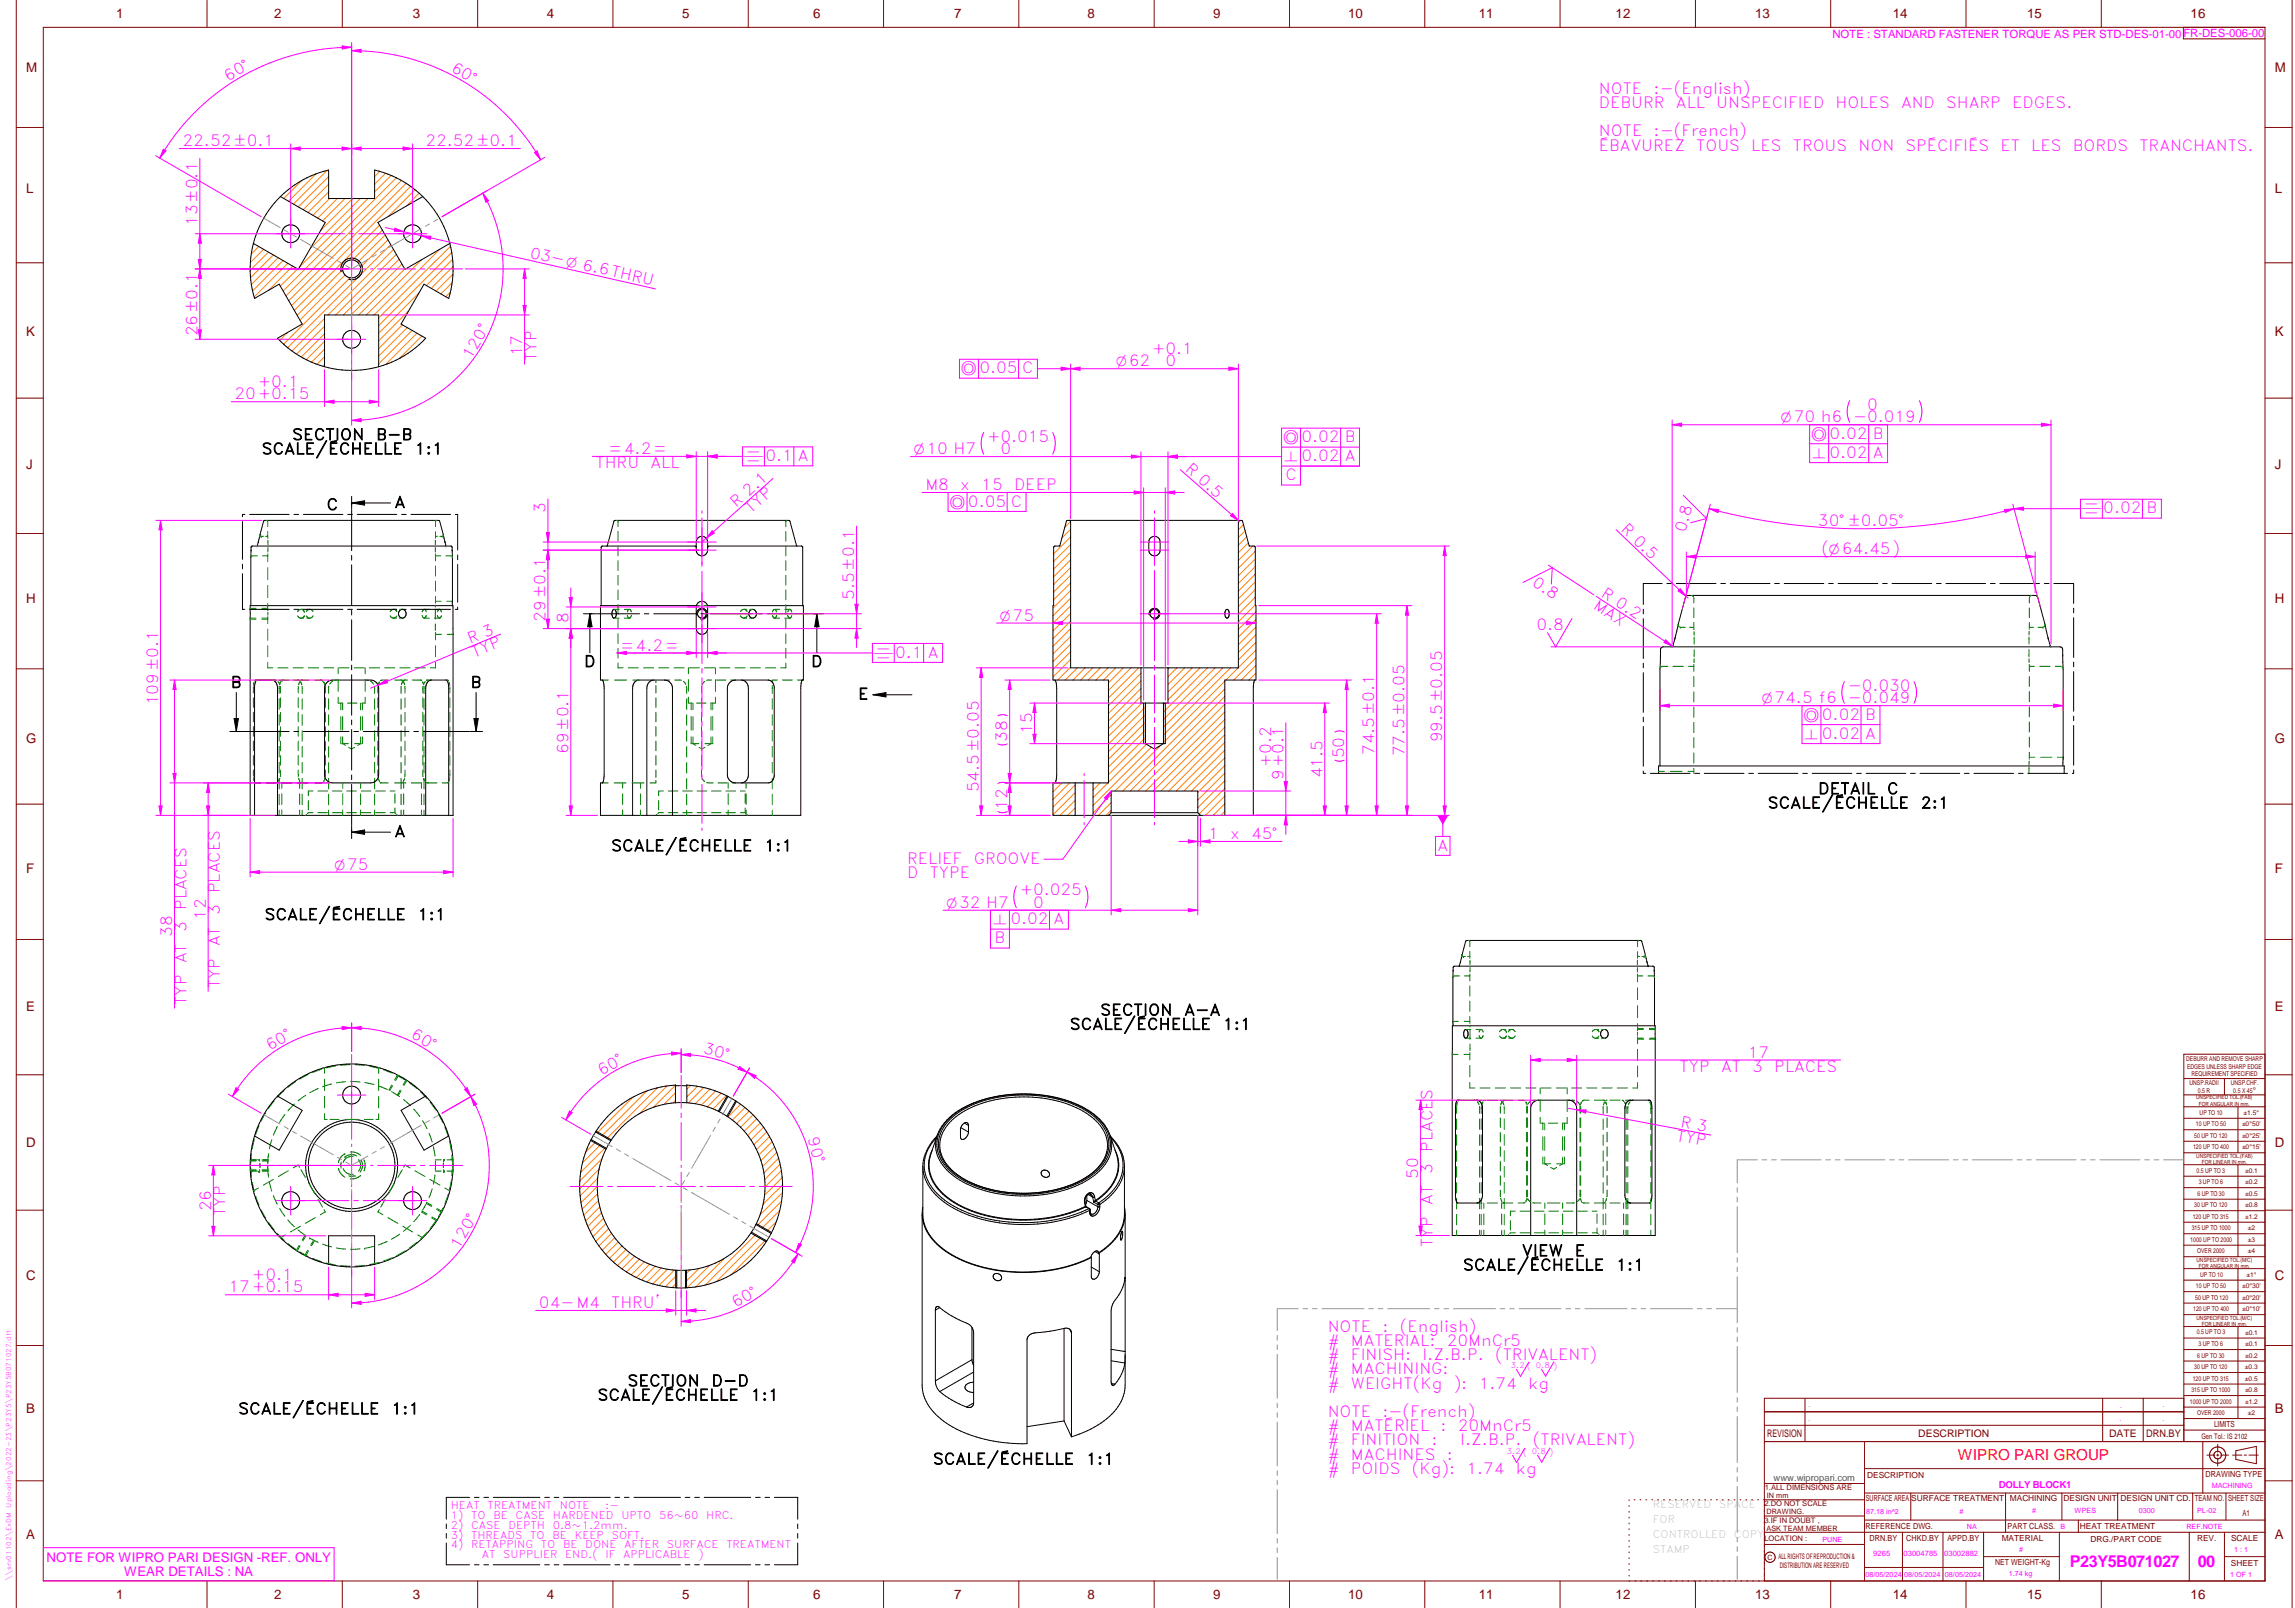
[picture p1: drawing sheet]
<svg xmlns="http://www.w3.org/2000/svg" width="848mm" height="594mm" viewBox="0 0 848 594" stroke-linecap="round" stroke-linejoin="round" font-family="sans-serif">
<defs><g id="words">
<g font-size="6" fill="#f0f">
<text x="764.9" y="579">P23Y5B071027</text>
<text x="812.1" y="578.9">00</text>
</g>
<g font-size="5.7" fill="#f0f">
<text x="166.3" y="26.2" transform="rotate(30 166.3 26.2)">60°</text>
<text x="84.2" y="30.2" transform="rotate(-30 84.2 30.2)">60°</text>
<text x="590.9" y="34.6">NOTE</text>
<text x="611.1" y="34.6">:-(English)</text>
<text x="590.9" y="39.9">DEBURR</text>
<text x="619.3" y="39.9">ALL</text>
<text x="634.2" y="39.9">UNSPECIFIED</text>
<text x="678.3" y="39.9">HOLES</text>
<text x="702.5" y="39.9">AND</text>
<text x="719.2" y="39.9">SHARP</text>
<text x="743.6" y="39.9">EDGES.</text>
<text x="590.9" y="50.4">NOTE</text>
<text x="611.1" y="50.4">:-(French)</text>
<text x="67.5" y="54">22.52±0.1</text>
<text x="157.2" y="54">22.52±0.1</text>
<text x="590.9" y="55.6">ÉBAVUREZ</text>
<text x="626.8" y="55.6">TOUS</text>
<text x="647.2" y="55.6">LES</text>
<text x="662.5" y="55.6">TROUS</text>
<text x="686.8" y="55.6">NON</text>
<text x="704.2" y="55.6">SPÉCIFIÉS</text>
<text x="739.2" y="55.6">ET</text>
<text x="750.6" y="55.6">LES</text>
<text x="766" y="55.6">BORDS</text>
<text x="790.6" y="55.6">TRANCHANTS.</text>
<text x="73" y="83.5" transform="rotate(-90 73 83.5)">13±0.1</text>
<text x="195.5" y="95.2" transform="rotate(13 195.5 95.2)">03-O 6.6THRU</text>
<text x="73" y="124.2" transform="rotate(-90 73 124.2)">26±0.1</text>
<text x="193" y="131.7" transform="rotate(-90 193 131.7)">17</text>
<text x="425.7" y="130.8">+0.1</text>
<text x="174.1" y="133" transform="rotate(-60 174.1 133)">120°</text>
<text x="198.2" y="133.3" transform="rotate(-90 198.2 133.3)">TYP</text>
<text x="361.9" y="138">0.05 C</text>
<text x="430.7" y="135.4">0</text>
<text x="95.3" y="143">+0.1</text>
<text x="86.7" y="147.6">20+0.15</text>
<text x="689.9" y="151.5">0</text>
<text x="224.9" y="167.7">=4.2=</text>
<text x="364.7" y="163.3">+0.015</text>
<text x="369.7" y="167.8">0</text>
<text x="480.9" y="163.4">0.02 B</text>
<text x="676.1" y="162.2">0.02 B</text>
<text x="220.1" y="173">THRU</text>
<text x="240.4" y="173">ALL</text>
<text x="282.8" y="170.3">0.1 A</text>
<text x="437.7" y="173.7" transform="rotate(41 437.7 173.7)">R 0.5</text>
<text x="480.9" y="170.4">0.02 A</text>
<text x="676.1" y="169.2">0.02 A</text>
<text x="475" y="177.4">C</text>
<text x="341.9" y="181.1">M8</text>
<text x="354.8" y="181.1">x</text>
<text x="362.6" y="181.1">15</text>
<text x="374.7" y="181.1">DEEP</text>
<text x="201.6" y="189.5" transform="rotate(-90 201.6 189.5)">3</text>
<text x="272.1" y="187.7" transform="rotate(-42 272.1 187.7)">R 2.1</text>
<text x="277.5" y="190" transform="rotate(-42 277.5 190)">TYP</text>
<text x="357.7" y="187.2">0.05 C</text>
<text x="777.2" y="189.7">0.02 B</text>
<text x="598.7" y="195.9" transform="rotate(44 598.7 195.9)">R 0.5</text>
<text x="622.9" y="196.9" transform="rotate(-75 622.9 196.9)">0.8</text>
<text x="671.8" y="194.5">30°±0.05°</text>
<text x="673.1" y="204.8">(O64.45)</text>
<text x="315.7" y="221.6" transform="rotate(-90 315.7 221.6)">5.5±0.1</text>
<text x="565.8" y="216.1" transform="rotate(33 565.8 216.1)">0.8</text>
<text x="591.4" y="220.3" transform="rotate(33 591.4 220.3)">R 0.2</text>
<text x="588.5" y="224.7" transform="rotate(33 588.5 224.7)">MAX</text>
<text x="201.6" y="229.6" transform="rotate(-90 201.6 229.6)">29±0.1</text>
<text x="210.1" y="230.2" transform="rotate(-90 210.1 230.2)">8</text>
<text x="567.7" y="232.9">0.8</text>
<text x="173.7" y="238" transform="rotate(-22 173.7 238)">R 3</text>
<text x="175.2" y="243.1" transform="rotate(-22 175.2 243.1)">TYP</text>
<text x="229.2" y="240.3">=4.2=</text>
<text x="330.8" y="243">0.1 A</text>
<text x="682.8" y="255.3">-0.030</text>
<text x="58.5" y="260.6" transform="rotate(-90 58.5 260.6)">109±0.1</text>
<text x="673.2" y="266">0.02 B</text>
<text x="372.2" y="274.2" transform="rotate(-90 372.2 274.2)">38</text>
<text x="381.4" y="271.2" transform="rotate(-90 381.4 271.2)">15</text>
<text x="533" y="274.3" transform="rotate(-90 533 274.3)">99.5±0.05</text>
<text x="673.2" y="273">0.02 A</text>
<text x="210.1" y="278.6" transform="rotate(-90 210.1 278.6)">69±0.1</text>
<text x="496.8" y="280.2" transform="rotate(-90 496.8 280.2)">50</text>
<text x="507.9" y="279" transform="rotate(-90 507.9 279)">74.5±0.1</text>
<text x="519" y="279.4" transform="rotate(-90 519 279.4)">77.5±0.05</text>
<text x="469.7" y="283.4" transform="rotate(-90 469.7 283.4)">+0.2</text>
<text x="488.7" y="287.5" transform="rotate(-90 488.7 287.5)">41.5</text>
<text x="361.7" y="292.7" transform="rotate(-90 361.7 292.7)">54.5±0.05</text>
<text x="474.3" y="288.1" transform="rotate(-90 474.3 288.1)">9+0.1</text>
<text x="372.2" y="299.2" transform="rotate(-90 372.2 299.2)">12</text>
<text x="446.4" y="310">1</text>
<text x="454.6" y="310">x</text>
<text x="462.3" y="310">45°</text>
<text x="531.2" y="314.3">A</text>
<text x="335.2" y="319.2">RELIEF</text>
<text x="359.8" y="319.2">GROOVE</text>
<text x="335.2" y="324.4">D</text>
<text x="343.6" y="324.4">TYPE</text>
<text x="81.3" y="330" transform="rotate(-90 81.3 330)">PLACES</text>
<text x="376.8" y="330.8">+0.025</text>
<text x="381.8" y="335.4">0</text>
<text x="68.9" y="336.3" transform="rotate(-90 68.9 336.3)">PLACES</text>
<text x="76" y="339.8" transform="rotate(-90 76 339.8)">12</text>
<text x="81.3" y="338.2" transform="rotate(-90 81.3 338.2)">3</text>
<text x="373.4" y="341.5">0.02 A</text>
<text x="63.6" y="346.1" transform="rotate(-90 63.6 346.1)">38</text>
<text x="68.9" y="344.4" transform="rotate(-90 68.9 344.4)">3</text>
<text x="81.3" y="349.7" transform="rotate(-90 81.3 349.7)">AT</text>
<text x="367.5" y="348.5">B</text>
<text x="68.9" y="355.9" transform="rotate(-90 68.9 355.9)">AT</text>
<text x="81.3" y="365" transform="rotate(-90 81.3 365)">TYP</text>
<text x="68.9" y="371.3" transform="rotate(-90 68.9 371.3)">TYP</text>
<text x="151.4" y="383.2" transform="rotate(30 151.4 383.2)">60°</text>
<text x="99.7" y="388.3" transform="rotate(-30 99.7 388.3)">60°</text>
<text x="259.6" y="389.1" transform="rotate(15 259.6 389.1)">30°</text>
<text x="645.9" y="390.8">17</text>
<text x="222.2" y="397.5" transform="rotate(-30 222.2 397.5)">60°</text>
<text x="620.7" y="396">TYP</text>
<text x="636" y="396">AT</text>
<text x="647.5" y="396">3</text>
<text x="655.7" y="396">PLACES</text>
<text x="620.8" y="416.3" transform="rotate(11 620.8 416.3)">R 3</text>
<text x="298.4" y="420.6" transform="rotate(75 298.4 420.6)">90°</text>
<text x="529.3" y="425.6" transform="rotate(-90 529.3 425.6)">PLACES</text>
<text x="619.2" y="421.4" transform="rotate(11 619.2 421.4)">TYP</text>
<text x="524.1" y="435.4" transform="rotate(-90 524.1 435.4)">50</text>
<text x="529.3" y="433.7" transform="rotate(-90 529.3 433.7)">3</text>
<text x="78" y="447.5" transform="rotate(-90 78 447.5)">26</text>
<text x="83.2" y="449.2" transform="rotate(-90 83.2 449.2)">TYP</text>
<text x="529.3" y="445.2" transform="rotate(-90 529.3 445.2)">AT</text>
<text x="169.7" y="461.7" transform="rotate(-60 169.7 461.7)">120°</text>
<text x="529.3" y="460.6" transform="rotate(-90 529.3 460.6)">TYP</text>
<text x="93.1" y="472.9">+0.1</text>
<text x="84.5" y="477.5">17+0.15</text>
<text x="199.2" y="483.3">04-M4</text>
<text x="225.9" y="483.3">THRU`</text>
<text x="271.8" y="483.3" transform="rotate(-30 271.8 483.3)">60°</text>
<text x="490.6" y="492">NOTE</text>
<text x="490.6" y="497.3">#</text>
<text x="499.2" y="497.3">MATERIAL:</text>
<text x="510.8" y="492">:</text>
<text x="517.3" y="492">(English)</text>
<text x="534.7" y="497.3">20MnCr5</text>
<text x="490.6" y="502.5">#</text>
<text x="499.2" y="502.5">FINISH:</text>
<text x="525.6" y="502.5">I.Z.B.P.</text>
<text x="552.5" y="502.5">(TRIVALENT)</text>
<text x="490.6" y="507.8">#</text>
<text x="499.2" y="507.8">MACHINING:</text>
<text x="490.6" y="513">#</text>
<text x="499.2" y="513">WEIGHT(Kg</text>
<text x="537.2" y="513">):</text>
<text x="546.4" y="513">1.74</text>
<text x="564.7" y="513">kg</text>
<text x="490.6" y="523.5">NOTE</text>
<text x="510.9" y="523.5">:-(French)</text>
<text x="490.6" y="528.8">#</text>
<text x="499.2" y="528.8">MATÉRIEL</text>
<text x="532.3" y="528.8">:</text>
<text x="538.7" y="528.8">20MnCr5</text>
<text x="490.6" y="534">#</text>
<text x="490.6" y="539.3">#</text>
<text x="499.2" y="539.3">MACHINES</text>
<text x="499.2" y="534">FINITION</text>
<text x="529" y="534">:</text>
<text x="534.7" y="539.3">:</text>
<text x="539.6" y="534">I.Z.B.P.</text>
<text x="566.5" y="534">(TRIVALENT)</text>
<text x="490.6" y="544.5">#</text>
<text x="499.2" y="544.5">POIDS</text>
<text x="521.7" y="544.5">(Kg):</text>
<text x="541.9" y="544.5">1.74</text>
<text x="560.2" y="544.5">kg</text>
</g>
<g font-size="5.7">
<text x="96.7" y="167.8">SCALE/ÉCHELLE</text>
<text x="108" y="162.6">SECTION</text>
<text x="139" y="162.6">B-B</text>
<text x="153.2" y="167.8">1:1</text>
<text x="120.7" y="188.4">C</text>
<text x="145.8" y="187.6">A</text>
<text x="215.8" y="246.4">D</text>
<text x="299.7" y="246.4">D</text>
<text x="85.3" y="254.1">B</text>
<text x="173.9" y="254.1">B</text>
<text x="317.1" y="258.4">E</text>
<text x="671.9" y="293.4">DETAIL</text>
<text x="697.3" y="293.4">C</text>
<text x="653.2" y="298.6">SCALE/ÉCHELLE</text>
<text x="709.8" y="298.6">2:1</text>
<text x="145.8" y="309.2">A</text>
<text x="225.8" y="314.5">SCALE/ÉCHELLE</text>
<text x="282.4" y="314.5">1:1</text>
<text x="97.8" y="339.9">SCALE/ÉCHELLE</text>
<text x="154.3" y="339.9">1:1</text>
<text x="406.6" y="375.2">SECTION</text>
<text x="437.6" y="375.2">A-A</text>
<text x="395.3" y="380.4">SCALE/ÉCHELLE</text>
<text x="451.9" y="380.4">1:1</text>
<text x="562.4" y="464.1">VIEW</text>
<text x="581.9" y="464.1">E</text>
<text x="540.6" y="469.3">SCALE/ÉCHELLE</text>
<text x="597.2" y="469.3">1:1</text>
<text x="231.9" y="512.1">SECTION</text>
<text x="262.9" y="512.1">D-D</text>
<text x="220.8" y="517.4">SCALE/ÉCHELLE</text>
<text x="277.4" y="517.4">1:1</text>
<text x="88" y="522.5">SCALE/ÉCHELLE</text>
<text x="144.6" y="522.5">1:1</text>
<text x="344.7" y="541">SCALE/ÉCHELLE</text>
<text x="401.3" y="541">1:1</text>
</g>
<text font-size="5.6" fill="#f00" x="723.5" y="539.3">WIPRO PARI GROUP</text>
<g font-size="5.4" fill="#f0f">
<text x="355.2" y="138">a</text>
<text x="412.4" y="135.4">O62</text>
<text x="658.1" y="156">O70 h6 -0.019</text>
<text x="337.7" y="167.8">O10 H7</text>
<text x="474.2" y="163.4">a</text>
<text x="669.4" y="162.2">a</text>
<text x="274.8" y="170.3">d</text>
<text x="474.7" y="170.4">n</text>
<text x="669.8" y="169.2">n</text>
<text x="351" y="187.2">a</text>
<text x="769.2" y="189.7">d</text>
<text x="369.5" y="229.3">O75</text>
<text x="322.7" y="243">d</text>
<text x="651.1" y="259.8">O74.5 f6 -0.049</text>
<text x="666.6" y="266">a</text>
<text x="667" y="273">n</text>
<text x="123.6" y="321.4">O75</text>
<text x="349.7" y="335.4">O32 H7</text>
<text x="367.1" y="341.5">n</text>
</g>
<g font-size="4.9" fill="#800000">
<text x="42.9" y="6.7">1</text>
<text x="101.4" y="6.8">2</text>
<text x="152.5" y="6.8">3</text>
<text x="202.1" y="6.8">4</text>
<text x="252.1" y="6.8">5</text>
<text x="300.5" y="6.8">6</text>
<text x="352.6" y="6.8">7</text>
<text x="401.9" y="6.8">8</text>
<text x="448.4" y="6.8">9</text>
<text x="498.2" y="6.8">10</text>
<text x="546.4" y="6.8">11</text>
<text x="597" y="6.8">12</text>
<text x="648.5" y="6.6">13</text>
<text x="699.5" y="6.6">14</text>
<text x="749" y="6.8">15</text>
<text x="809.5" y="6.6">16</text>
<text x="9.6" y="26.7">M</text>
<text x="840.6" y="26.7">M</text>
<text x="9.6" y="71.4">L</text>
<text x="840.6" y="71.4">L</text>
<text x="9.6" y="124.2">K</text>
<text x="840.6" y="124.2">K</text>
<text x="9.6" y="173.4">J</text>
<text x="840.6" y="173.4">J</text>
<text x="9.6" y="222.7">H</text>
<text x="840.6" y="222.7">H</text>
<text x="9.6" y="274.3">G</text>
<text x="840.6" y="274.3">G</text>
<text x="9.6" y="322.7">F</text>
<text x="840.6" y="322.7">F</text>
<text x="9.6" y="373.4">E</text>
<text x="840.6" y="373.4">E</text>
<text x="9.6" y="423.8">D</text>
<text x="840.6" y="423.8">D</text>
<text x="9.6" y="472.9">C</text>
<text x="840.6" y="472.9">C</text>
<text x="9.6" y="522.1">B</text>
<text x="840.6" y="522.1">B</text>
<text x="9.6" y="568.7">A</text>
<text x="840.6" y="568.7">A</text>
<text x="42.9" y="590.7">1</text>
<text x="101.4" y="590.8">2</text>
<text x="152.5" y="590.8">3</text>
<text x="202.1" y="590.8">4</text>
<text x="252.1" y="590.8">5</text>
<text x="300.5" y="590.8">6</text>
<text x="352.6" y="590.8">7</text>
<text x="401.9" y="590.8">8</text>
<text x="448.4" y="590.8">9</text>
<text x="498.2" y="590.8">10</text>
<text x="546.4" y="590.8">11</text>
<text x="597" y="590.8">12</text>
<text x="648.5" y="590.6">13</text>
<text x="699.5" y="590.6">14</text>
<text x="749" y="590.8">15</text>
<text x="809.5" y="590.6">16</text>
</g>
<g font-size="4.9" fill="#f0f">
<text x="17.2" y="577">NOTE FOR WIPRO PARI DESIGN -REF. ONLY</text>
<text x="45.9" y="582.3">WEAR DETAILS : NA</text>
</g>
<text font-size="4.2" fill="#f0f" x="677.1" y="13.9">NOTE : STANDARD FASTENER TORQUE AS PER STD-DES-01-00FR-DES-006-00</text>
<g font-size="3.9" fill="#f0f">
<text x="166.6" y="557.7">HEAT</text>
<text x="180.1" y="557.7">TREATMENT</text>
<text x="206.9" y="557.7">NOTE</text>
<text x="223.6" y="557.7">:-</text>
<text x="166.6" y="561.3">1)</text>
<text x="174.1" y="561.3">TO</text>
<text x="182.3" y="561.3">BE</text>
<text x="190.5" y="561.3">CASE</text>
<text x="204.3" y="561.3">HARDENED</text>
<text x="229.6" y="561.3">UPTO</text>
<text x="243.6" y="561.3">56~60</text>
<text x="261" y="561.3">HRC.</text>
<text x="166.6" y="564.9">2)</text>
<text x="166.6" y="568.5">3)</text>
<text x="174.1" y="564.9">CASE</text>
<text x="174.1" y="568.5">THREADS</text>
<text x="187.9" y="564.9">DEPTH</text>
<text x="195.9" y="568.5">TO</text>
<text x="204.2" y="568.5">BE</text>
<text x="204.3" y="564.9">0.8~1.2mm.</text>
<text x="212.4" y="568.5">KEEP</text>
<text x="226" y="568.5">SOFT.</text>
<text x="166.6" y="572.1">4)</text>
<text x="174.1" y="572.1">RETAPPING</text>
<text x="178" y="575.7">AT</text>
<text x="185.9" y="575.7">SUPPLIER</text>
<text x="199.9" y="572.1">TO</text>
<text x="208.1" y="572.1">BE</text>
<text x="208.9" y="575.7">END.(</text>
<text x="216.3" y="572.1">DONE</text>
<text x="223.7" y="575.7">IF</text>
<text x="230.3" y="575.7">APPLICABLE</text>
<text x="230.7" y="572.1">AFTER</text>
<text x="246.4" y="572.1">SURFACE</text>
<text x="258.1" y="575.7">)</text>
<text x="268.4" y="572.1">TREATMENT</text>
</g>
<g font-size="3.9" fill="#c0c0c0">
<text x="610.8" y="557.1">RESERVED</text>
<text x="635.3" y="557.1">SPACE</text>
<text x="610.8" y="562.7">FOR</text>
<text x="610.8" y="568.3">CONTROLLED</text>
<text x="640.7" y="568.3">COPY</text>
<text x="610.8" y="573.9">STAMP</text>
</g>
<g font-size="3.8" fill="#800000">
<text x="653.1" y="530.9">REVISION</text>
<text x="708.9" y="530.9">DESCRIPTION</text>
<text x="779.4" y="530.9">DATE</text>
<text x="793.1" y="530.9">DRN.BY</text>
</g>
<text font-size="3.6" fill="#f0f" x="738.6" y="549.9">DOLLY BLOCK1</text>
<text font-size="3.5" fill="#00f" x="655.4" y="547.1">www.wipropari.com</text>
<g font-size="3.1" fill="#800000">
<text x="818.2" y="527.3">LIMITS</text>
<text x="815" y="545.5">DRAWING TYPE</text>
<text x="690" y="546.1">DESCRIPTION</text>
<text x="689.5" y="554.7">SURFACE AREA</text>
<text x="706.3" y="554.7">SURFACE TREATMENT</text>
<text x="742.7" y="554.7">MACHINING</text>
<text x="762.5" y="554.7">DESIGN UNIT</text>
<text x="783.6" y="554.7">DESIGN UNIT CD.</text>
<text x="811" y="554.5">TEAM NO.</text>
<text x="823.3" y="554.5">SHEET SIZE</text>
<text x="828.6" y="559.9">A1</text>
<text x="689.4" y="564.9">REFERENCE DWG.</text>
<text x="690.9" y="569.3">DRN.BY</text>
<text x="704.4" y="569.3">CHKD.BY</text>
<text x="719.6" y="569.3">APPD.BY</text>
<text x="739.7" y="569.2">MATERIAL</text>
<text x="741.9" y="564.8">PART CLASS.</text>
<text x="768.6" y="564.8">HEAT TREATMENT</text>
<text x="772.5" y="569.7">DRG./PART CODE</text>
<text x="811.9" y="569.4">REV.</text>
<text x="824.4" y="569.4">SCALE</text>
<text x="737.3" y="578.1">NET WEIGHT-Kg</text>
<text x="824.4" y="578.5">SHEET</text>
</g>
<text font-size="3" fill="#800000" x="832.5" y="403.9">°</text>
<g font-size="2.8" fill="#f0f">
<text x="558.3" y="505.5">3.2 ( 0.8 )</text>
<text x="556.9" y="537.3">3.2 ( 0.8 )</text>
<text x="692.3" y="575">9265</text>
<text x="703.4" y="575">03004785</text>
<text x="718.5" y="575">03002882</text>
</g>
<g font-size="2.8" fill="#800000">
<text x="813.5" y="531.5">Gen Tol.: IS 2102</text>
<text x="652.1" y="550.5">1.ALL DIMENSIONS ARE</text>
<text x="652" y="556.5">2.DO NOT SCALE</text>
<text x="652" y="562.5">3.IF IN DOUBT ,</text>
<text x="652" y="569.3">LOCATION :</text>
<text x="657.2" y="575.8">ALL RIGHTS OF REPRODUCTION &amp;</text>
<text x="657.7" y="579.2">DISTRIBUTION ARE RESERVED</text>
</g>
<g font-size="2.7" fill="#f0f">
<text x="817.3" y="549.9">MACHINING</text>
<text x="689.6" y="559.2">87.18 in^2</text>
<text x="724.1" y="559.3">#</text>
<text x="751" y="559.1">#</text>
<text x="766.6" y="559">WPES</text>
<text x="790.4" y="558.9">0300</text>
<text x="811.9" y="558.8">PL-02</text>
<text x="673.4" y="569.7">PUNE</text>
<text x="726.8" y="565">NA</text>
<text x="761.5" y="564.9">B</text>
<text x="808" y="564.9">REF.NOTE</text>
<text x="746.2" y="573.3">#</text>
<text x="825.6" y="573.5">1 : 1</text>
<text x="689.4" y="582.5">08/05/2024</text>
<text x="703.7" y="582.5">08/05/2024</text>
<text x="718.7" y="582.7">08/05/2024</text>
<text x="742.3" y="582.2">1.74 kg</text>
<text x="824.2" y="582.4">1 OF 1</text>
</g>
<g font-size="2.7" fill="#800000">
<text x="652.9" y="553.5">IN mm</text>
<text x="652.8" y="559.5">DRAWING.</text>
<text x="652.8" y="565.6">ASK TEAM MEMBER</text>
<text x="653.1" y="576.3">C</text>
</g>
<g font-size="2.5" fill="#800000">
<text x="812.2" y="403.7">0.5 R</text>
<text x="825.3" y="403.9">0.5 X 45</text>
<text x="812.4" y="497.2">3 UP TO 6</text>
<text x="811.9" y="501.5">6 UP TO 30</text>
<text x="810.8" y="505.8">30 UP TO 120</text>
</g>
<g font-size="2.5" fill="#f0f">
<text x="668.4" y="519.9">.</text>
<text x="783.5" y="520">.</text>
<text x="799.1" y="519.9">.</text>
<text x="668.4" y="525">.</text>
<text x="783.3" y="524.8">.</text>
<text x="799.1" y="524.8">.</text>
</g>
<g font-size="2.4" fill="#800000">
<text x="807.9" y="392.1">DEBURR AND REMOVE SHARP</text>
<text x="808.2" y="394.8">EDGES UNLESS SHARP EDGE</text>
<text x="809.1" y="401">UNSP.RADII</text>
<text x="809.8" y="397.6">REQUIREMENT SPECIFIED</text>
<text x="824.4" y="400.7">UNSP.CHF.</text>
<text x="812.8" y="411.8">UP TO 10</text>
<text x="829.1" y="411.9">±1.5°</text>
<text x="811.4" y="416.1">10 UP TO 50</text>
<text x="828.5" y="416.1">±0°50'</text>
<text x="810.4" y="424.6">120 UP TO 400</text>
<text x="810.9" y="420.3">50 UP TO 120</text>
<text x="828.5" y="424.6">±0°15'</text>
<text x="828.5" y="420.4">±0°25'</text>
<text x="811.7" y="433.2">0.5 UP TO 3</text>
<text x="812.5" y="437.5">3 UP TO 6</text>
<text x="829.6" y="437.5">±0.2</text>
<text x="829.6" y="433.2">±0.1</text>
<text x="812" y="441.7">6 UP TO 30</text>
<text x="829.6" y="441.8">±0.5</text>
<text x="810.9" y="446">30 UP TO 120</text>
<text x="829.6" y="446">±0.8</text>
<text x="809.9" y="454.5">315 UP TO 1000</text>
<text x="810.3" y="450.3">120 UP TO 315</text>
<text x="829.6" y="450.3">±1.2</text>
<text x="830.7" y="454.5">±2</text>
<text x="809.4" y="458.7">1000 UP TO 2000</text>
<text x="830.6" y="458.7">±3</text>
<text x="811.9" y="463">OVER 2000</text>
<text x="830.7" y="463.1">±4</text>
<text x="813" y="471.7">UP TO 10</text>
<text x="830.1" y="471.7">±1°</text>
<text x="811.5" y="475.9">10 UP TO 50</text>
<text x="828.5" y="475.9">±0°30'</text>
<text x="810.5" y="484.4">120 UP TO 400</text>
<text x="811.2" y="480.1">50 UP TO 120</text>
<text x="828.5" y="484.4">±0°10'</text>
<text x="828.5" y="480.2">±0°20'</text>
<text x="811.8" y="493">0.5 UP TO 3</text>
<text x="829.6" y="493.1">±0.1</text>
<text x="829.6" y="497.3">±0.1</text>
<text x="829.6" y="501.5">±0.2</text>
<text x="829.6" y="505.8">±0.3</text>
<text x="809.8" y="514.3">315 UP TO 1000</text>
<text x="810.3" y="510.1">120 UP TO 315</text>
<text x="829.6" y="510.1">±0.5</text>
<text x="829.6" y="514.3">±0.8</text>
<text x="809.2" y="518.6">1000 UP TO 2000</text>
<text x="829.6" y="518.6">±1.2</text>
<text x="811.9" y="522.8">OVER 2000</text>
<text x="830.6" y="522.8">±2</text>
</g>
<g font-size="2.4" fill="#f0f">
<text x="4.2" y="557" transform="rotate(-90 4.2 557)">Uploading\2022-23\P23Y5\P23Y5B071027.dft</text>
<text x="4.2" y="584.1" transform="rotate(-90 4.2 584.1)">\\srv01102\ExDM</text>
</g>
<g font-size="2.1" fill="#800000">
<text x="811.6" y="406.2">UNSPECIFIED TOL.(FAB)</text>
<text x="812.5" y="408.6">FOR ANGULAR IN mm.</text>
<text x="811.6" y="427.8">UNSPECIFIED TOL.(FAB)</text>
<text x="813.7" y="430.1">FOR LINEAR IN mm.</text>
<text x="811.7" y="466.2">UNSPECIFIED TOL.(M/C)</text>
<text x="812.5" y="468.5">FOR ANGULAR IN mm.</text>
<text x="811.7" y="487.6">UNSPECIFIED TOL.(M/C)</text>
<text x="813.6" y="489.9">FOR LINEAR IN mm.</text>
</g>
</g></defs>
<g fill="none" stroke="#800000" stroke-width=".37">
<path d="M6 .1v593.9M16 10.1h821v574h-821zM76.5 .1v10M126.5 .1v10M176.5 .1v10M226.5 .1v10M276.5 .1v10M326.5 .1v10M376.5 .1v10M426.5 .1v10M476.5 .1v10M526.5 .1v10"/>
<path d="M576.5 .1v10M626.5 .1v10M676.5 .1v10M726.5 .1v10M776.5 .1v10M806.8 10.1v4.3h30.2M847 .1v593.9M6 47.1h10M837 47.1h10M6 97.1h10M837 97.1h10M6 147.1h10"/>
<path d="M837 147.1h10M6 197.1h10M837 197.1h10M6 247.1h10M837 247.1h10M6 297.1h10M837 297.1h10M6 347.1h10M837 347.1h10M6 397.1h10M807 398.5h30M822 398.5v6"/>
<path d="M837 397.1h10M837 389.5h-30v143.1M807 404.5h30M807 408.9h30M807 413.2h30M807 417.4h30M827 408.9v17M807 421.6h30M807 425.9h30M807 430.3h30M807 434.6h30M807 438.8h30"/>
<path d="M827 430.3v34M6 447.1h10M807 443h30M807 447.3h30M807 451.5h30M807 455.8h30M837 447.1h10M807 460h30M807 464.3h30M807 468.7h30M807 472.9h30M807 477.2h30"/>
<path d="M827 468.7v17M6 497.1h10M807 481.4h30M807 485.7h30M807 490.1h30M807 494.3h30M807 498.6h30M827 490.1v34M837 497.1h10M667 516.6v16M777 516.6v16M792 516.6v16"/>
<path d="M807 516.6h-155v67.5M807 502.8h30M807 507.1h30M807 511.3h30M807 515.6h30M807 519.9h30M652 532.6h185.2M652 526.6h155M652 521.6h155M689 532.6v51.5M807 524.1h30M807 528.3h30"/>
<path d="M814 532.6v19M815.5 537.6h2.9M819.1 537.6h.7M819.5 533.6v2.9M819.5 537.2v.8M819.5 538.7v2.9M820.6 537.6h2.9M825 537.6h3.4M826.2 536l7.6-1.6v6.4l-7.6-1.6zM829.3 537.6h.9M831 537.6h3.5M6 547.1h10"/>
<path d="M602 554.1v.3M602 556.2v.4M602 558.4v.3M603.8 554.1h.4M606 554.1h.3M608.2 554.1h.3M610.4 554.1h.3M612.5 554.1h.4M614.7 554.1h.3M616.9 554.1h.3M619.1 554.1h.3M621.2 554.1h.4"/>
<path d="M623.4 554.1h.3M625.6 554.1h.3M627.8 554.1h.3M629.9 554.1h.4M632.1 554.1h.3M634.3 554.1h.3M636.5 554.1h.3M638.6 554.1h.4M640.8 554.1h.3M643 554.1h.3M645.2 554.1h.3M647.3 554.1h.4"/>
<path d="M649.5 554.1h.3M651.7 554.1h37.3M652 548.1h37M689 542.6h148M689 551.6h148M706.1 551.6v10M741.1 551.6v14.5M761.9 551.6v10M782.6 551.6v10M810.3 551.6v10M822.6 551.6v10M837 547.1h10"/>
<path d="M602 560.5v.4M602 562.7v.3M602 564.8v.3M602 566.9v.4M602 569.1v.3M602 571.2v.4M602 573.4v.3M602 575.5v.4M602 577.7v.3M602 579.8v.3M652 570.6h37M652 566.1h185"/>
<path d="M652 560.1h37M689 561.6h148M689 579.1h44M703 566.1v18M718 566.1v18M733 575.1h28M733 566.1v18M761 566.1v18M768 561.6v4.5M809 566.1v18M822 575.1h15M822 566.1v18"/>
<path d="M76.5 584.1v9.9M126.5 584.1v9.9M176.5 584.1v9.9M226.5 584.1v9.9M276.5 584.1v9.9M326.5 584.1v9.9M376.5 584.1v9.9M426.5 584.1v9.9M476.5 584.1v9.9M526.5 584.1v9.9M576.5 584.1v9.9M602 582v.3"/>
<path d="M626.5 584.1v9.9M676.5 584.1v9.9M726.5 584.1v9.9M776.5 584.1v9.9"/>
<circle cx="819.5" cy="537.6" r="3"/>
<circle cx="819.5" cy="537.6" r="1.39"/>
<circle cx="654.1" cy="575.3" r="1.89"/>
</g>
<g fill="none" stroke="#f0f" stroke-width=".37">
<path d="M259.4 188.7v.9M259.4 191.4v17.9M254.1 200.3h10.5M254.1 203.2h10.5M259.4 211.1v34M209.2 232.2h55.4M210.9 232.2l.6 3.6h-1.2zM254.1 224.2h10.5M259.4 246.9v1.7M259.4 250.4v14.4M259.4 266.6v1.7M259.4 270.1v14.4"/>
<path d="M259.4 286.3v1.7M259.4 289.8v14.4M209.2 301.2h11.6M259.4 305.9v.9M129.9 389.6v31.3M124.7 404.6h10.5M88.9 430.6h12.2M102.8 430.6h1.8M106.3 430.6h14M107.4 438.3v10.5M122.1 430.6h.8M124.7 430.6h10.5"/>
<path d="M129.9 437.6v.8M129.9 422.7v.9M129.9 425.3v10.5M136.9 430.6h.9M139.6 430.6h13.9M152.5 438.3v10.5M155.3 430.6h1.7M158.8 430.6h12.1M102.2 443.6h26.7M129.9 440.2v14M129.9 456v1.7M129.9 459.4v12.2"/>
<path d="M130.7 443.6h1.7M134.2 443.6h23.5M564.9 503.3l-3 5.2-1.5-2.6M574.2 503.2l-3 5.2-1.6-2.6M563.5 535.1l-3.1 5.2-1.5-2.6M572.7 535l-3 5.2-1.5-2.6M16 571.8h107.5v12.3h-107.5z"/>
</g>
<g fill="none" stroke="#949494" stroke-width=".37">
<path d="M94.9 201.7h.1M164.9 201.7h.1M97.5 411.8l6 3.5M105 416.2l1.5 .9M108.1 418l1.5 .8M111.1 419.7l12.1 7M155.7 415.7l-12.1 7M158.7 414l-1.5 .8M161.7 412.2l-1.4 .9M124.7 427.6l1.5 .8M127.8 429.3l1.5 .9M129.9 439.3v1.7"/>
<path d="M136 427.1l-6.1 3.5v7M139 425.3l-1.5 .9M142 423.6l-1.5 .9M642 438.8v1.7M649.4 428.5h-7.4v8.5M651.2 428.5h1.7M654.6 428.5h1.8M658.2 428.5h14.8M674.7 428.5h1.7M678.2 428.5h1.7M681.7 428.5h14.8M698.3 428.5h1.7"/>
<path d="M701.8 428.5h1.7M705.3 428.5h14.8M721.8 428.5h1.8M725.3 428.5h1.8M728.9 428.5h14.7M745.4 428.5h1.7M748.9 428.5h1.7M752.4 428.5h14.8M769 428.5h1.7M772.5 428.5h1.7M776 428.5h14.8M792.5 428.5h1.8"/>
<path d="M796 428.5h1.8M799.5 428.5h7.4M129.9 442.8v1.7M129.9 446.3v14M642 442.3v1.7M642 445.8v17.1M129.9 462.1v1.7M129.9 465.6v1.7M642 464.6v1.8M642 468.1v1.8M642 471.6v17.1M472 493.4v1.7"/>
<path d="M472 496.9v1.7M479.7 483.5h-7.7v8.1M481.5 483.5h1.7M485 483.5h1.7M488.5 483.5h15.5M505.8 483.5h1.7M509.3 483.5h1.7M512.8 483.5h15.5M530.1 483.5h1.7M533.6 483.5h1.7M537.1 483.5h15.5M554.4 483.5h1.7"/>
<path d="M557.9 483.5h1.7M561.4 483.5h15.5M578.7 483.5h1.7M582.1 483.5h1.8M585.7 483.5h15.5M602.9 483.5h1.8M606.4 483.5h1.8M609.9 483.5h15.6M627.2 483.5h1.7M630.7 483.5h1.8M634.2 483.5h7.8M642 490.5v1.7"/>
<path d="M642 494v1.7M642 497.5v17M472 500.4v16.2M472 518.4v1.7M642 516.3v1.7M642 519.8v1.7M472 521.9v1.7M472 525.4v16.2M642 523.3v17.1M472 543.4v1.7M472 546.9v1.7M472 550.4v16.2"/>
<path d="M642 542.1v1.8M642 545.6v1.8M642 549.1v17.1M472 568.4v1.7M472 571.9v1.7M472 575.4v8.1M642 568v1.7M642 571.5v1.7M642 575v8.5"/>
</g>
<g fill="none" stroke="#008000" stroke-width=".37">
<path d="M96.1 197.7h.1M96.1 197.6h.1M96.1 197.9l.1 .1M96.1 197.9h.1M96.2 198l.1 .1M96.4 198.1h.1M96.5 198.1h.8M96.5 198.1h.1M98.4 192.3h.2M98.7 192.3l.1 .2M98.9 192.6v1.9M98.9 198.2l.1 .7"/>
<path d="M98.9 196.4v1.8l-.7-.1M99 199.6v1.7M160.9 199.6v1.6M160.9 198.1v.7M160.9 198.1h.8M160.9 196.4v1.8M161 192.6l-.1 1.9M161.2 192.3l-.2 .2M161.4 192.3h-.1M162.5 198.1h.8M163.3 198.1h.1M163.4 198.1h.1"/>
<path d="M163.6 198v.1M163.8 197.9l-.2 .1M163.8 197.6v.1M227.9 192.3h.1M228.1 192.3l.2 .2M228.4 192.6v1.9M228.4 196.3v3.6M290.4 196.4v3.5M290.4 192.6v1.9M290.6 192.3l-.1 .2M290.9 192.3h-.1M92.7 205.7v.1"/>
<path d="M92.9 205.4l-.1 .2M95.1 205.4h-2M97 205.4h1.9M98.9 205.3v2.2M98.9 209.7v4.4M98.9 216.3v4.4M99 204.6l-.1 .8M99 202.3v1.6M160.9 202.2v1.7M160.9 204.6v.8M160.9 205.4h1.9M160.9 205.3v1.9"/>
<path d="M160.9 209.1v3.7M160.9 214.7v3.7M164.8 205.4h2M166.9 205.4l.2 .2M167.1 205.6h.1M167.2 205.7v.1M228.4 201.7v3.6M228.4 207.2v3.5M228.4 212.6v3.5M228.4 218v3.5M290.4 201.8v3.6M290.4 207.2v3.6"/>
<path d="M290.4 212.6v3.6M290.4 218v3.6M92.4 225.1h2.2M92.4 228.4h2.2M92.4 228.7h2.2M92.4 224.7h2.2M96.8 228.4h2.1M96.8 225.1h2.1M96.8 228.7h2.1M96.8 224.7h2.1M98.9 225.1l.1 .5M98.9 222.9v2.2"/>
<path d="M98.9 228.3v2.1M98.9 232.4v4.1M98.9 238.6v4M99 226.2v1.1M99 227.8l-.1 .6M110 227.5l.8 .8 1.4 .1M111.3 225.1l1.1 .9M112.3 225.1l-1.6 .1-.7 .8M112.4 227.5h.1M112.4 226h.1M112.4 227.5l-.4 .6-.7 .3M113.2 226h.1"/>
<path d="M113.2 227.5l.5 .6 .6 .3M113.4 225.1l1.5 .1 .8 .8M114.3 225.1l-1.1 .9M115.7 227.5l-.9 .8-1.5 .1M144.2 227.5l.6 .7 1.7 .2M145.6 225.1l1.1 .9M146.5 225.1l-1.5 .1-.8 .8M146.6 227.5l-1.1 .9M147.6 228.4h1.1M147.6 225.1h1.1M156 227.4l.6 .9 2 .1M156.8 225.1l.7 1"/>
<path d="M157.5 227.4v.1M157.5 227.5l-.6 .9M158.7 225.1h-2l-.7 1M160.5 225.1h2l.6 1M160.9 225.3v3.4M160.9 230.5v2.4M160.9 223.6v.6M160.9 233.7v.7M160.9 222.1h2.1M160.9 220.3v1.9M160.9 234.3v2.1M160.9 238.5v4.1"/>
<path d="M160.9 234.4h2.2M160.9 222.1v.7M161.6 227.4l.7 1M162.4 225.1l-.8 1M163.1 227.4l-.5 .9-2.1 .1M165.1 222.1h2.1M165.3 234.4h2.1M226.9 228.4h1.9M226.9 225.1h1.9M228.4 223.4v3.5M228.4 228.7v3.6M228.4 234.1v3.6"/>
<path d="M228.4 239.5v3.6M230.7 225.1h1.9l.7 1M231.8 227.4v.1M231.8 227.5l.7 .9M232.5 225.1l-.3 .2-.4 .8M233.3 227.4l-.6 .9-2 .1M257.3 223.8h1.4M257.3 223.8h.1M257.4 223.7h.1M260.1 223.8h1.3M261.4 223.7h.1M261.4 223.8h.1"/>
<path d="M273.6 227.5l.7 .7 1.6 .2M275 225.1l1.1 .9M276 225.1l-1.6 .1-.8 .8M276.1 226h.1M276.1 227.5l-1.1 .9M277.1 228.4h1M277.1 225.1h1M285.5 227.4l.5 .9 2.1 .1M286.1 225.2l-.6 .9M286.2 225.1l-.1 .1M286.2 225.1l.4 .2 .3 .8M286.9 227.4v.1"/>
<path d="M286.9 227.5l-.6 .9M288.1 225.1h-1.9M290 225.1h2l.6 1M290.4 223.4v3.5M290.4 228.8v3.5M290.4 234.2v3.5M290.4 239.6v3.5M291.1 227.4l.7 1M291.9 225.1l-.8 1M292.6 227.4l-.5 .9-2.1 .1M93.6 257.8v3.5M93.6 253.7v2.3"/>
<path d="M93.7 253.1h.1M93.9 252.1l-.2 1M93.9 252.1h.1M94.7 251.2l-.6 .3M94.9 251.2h.2M98.9 244.7v2h1.9M100.6 251.2h.8M101.5 251.2l.7 .2M102.7 246.7h3.7M102.7 251.8l.7 1.1M103.2 258.2v3.9M103.2 253.7v2.5"/>
<path d="M103.2 251.2h3.5M103.2 253.6v.1M103.6 253.6v2.4M103.6 257.8v3.6M103.7 251.9l-.4 1.1M103.7 251.9h.1M104.2 251.4h.1M104.7 251.2l-.5 .2M108.3 246.7h3.8M110.2 251.2l.5 .3M110.2 257.8v3.5M110.2 253.7h.1"/>
<path d="M110.2 253.7v2.3M110.7 251.2h-2.3M110.7 251.9l-.4 1.1M110.7 251.9h.1M111.1 251.9h.1M111.1 251.9l.4 1.1M111.6 253.7l.1 2.5M111.7 258.2v3.9M111.7 251.2l-.5 .3M114 246.7h3.7M114 251.2h-2.8M116.4 251.2l2.8 .2"/>
<path d="M119.2 251.4h.1M119.6 246.7h3.7M119.7 251.9h.1M119.7 251.9l.4 1.1M120.2 253.6v.1M120.2 253.7v2.3M120.2 257.8v3.6M121.4 258.2v3.9M121.5 253.5l-.1 2.7M122.9 251.7l-1.1 1.1M124.4 251.2l-.7 .2M124.9 257.6v2.2h1.8l-.1 2.4"/>
<path d="M124.9 246.7v2.2M124.9 251.1v4.3M125.2 246.7h3.8M125.9 259.8v2.4M128.4 259.8h3.5M130.9 246.7h3.7M133.3 259.8v2.5M133.9 259.8v2.4M134.9 257.6v2.2h-1.2M134.9 246.7v2.2M134.9 251.1v4.3M135.4 251.2l.8 .2"/>
<path d="M136.5 246.7h3.8M136.9 251.7l1.1 1.1M138.3 253.5l.1 2.7M138.4 258.2v3.9M139.7 257.8v3.5M139.7 253.7v2.3M139.7 253.7h.1M140.2 251.9l-.4 1.1M140.2 251.9h.1M140.7 251.4l-.1 .1M142.2 246.7h3.7M143.5 251.2l-2.8 .2"/>
<path d="M145.8 251.2h2.9M147.8 246.7h3.7M148.2 251.2l.5 .2M148.2 258.2v3.9M148.2 253.7v2.5M148.2 253.6v.1M148.7 251.4h.1M148.7 251.9l-.4 1.1M148.8 251.9h.1M149.1 251.9h.1M149.1 251.9l.4 1.1M149.2 251.4h.1"/>
<path d="M149.6 253.6v.1M149.6 253.7v2.3M149.6 257.8v3.6M149.7 251.2l-.5 .2M150.6 251.2h-1.4M152.3 251.2h3.5M153.4 246.7h3.8M155.2 251.2l.5 .2M155.7 251.4l.1 .1M156.2 251.9h.1M156.2 251.9l.4 1.1M156.2 257.8v3.5"/>
<path d="M156.3 253.6l-.1 2.4M156.7 253.7v2.5M156.7 253.7h.1M156.7 258.2v3.9M157.2 251.8l-.7 1.1M157.6 251.2h1.7M158.3 251.2l-.6 .2M160.9 244.7v2h-1.8M164.8 251.2h.2M165.2 251.2l.6 .4M166 252.1l.2 1M166 252.1h.1"/>
<path d="M166.2 253.1v.1M166.2 253.7v2.3M166.2 257.8v3.6M222.5 251.2h2.3M227.1 251.2h4.5M228.4 244.9v1.8h1.9M232.1 246.7h3.8M233.8 251.2h2.3M237.8 246.7h3.7M242.4 251.2v1M242.4 253.3v2.7M242.4 257.8v3.5"/>
<path d="M243.4 246.7h3.8M245.6 251.2h1.9M249 246.7h3.8M249.3 251.2l2.6 .2M252.5 251.7l.9 1.1M253.7 253.5v2.7M253.7 258.2v3.9M254.4 257.6v2.2h1.2M254.4 246.7v2.2M254.4 251.1v4.3M254.7 246.7h3.7M255.4 259.8v2.4"/>
<path d="M256.1 259.8v2.4M257.4 259.8h3.5M259.2 257.8v3.6M259.3 253.5l-.1 2.5M260.3 246.7h3.8M260.5 251.7l-1 1.1M262.7 259.8v2.5M263 251.2l-1.9 .2M263.4 259.8v2.4M264.4 257.6v2.2h-1.7M264.4 246.7v2.2M264.4 251.1v4.3"/>
<path d="M264.8 251.2h3.4M266 246.7h3.7M270 251.2h1.7M271.6 246.7h3.7M277.2 246.7h3.8M282.9 246.7h3.7M285.4 253.3v2.9M285.4 258.2v3.9M287.2 251.2h-1.8v1M289.1 251.2h3.7M290.4 245v1.7h-1.9M294.7 251.2h1.8"/>
<path d="M93.6 263.1v3.6M93.6 268.5v3.5M93.6 273.8v3.5M93.6 279.1v3.6M103.2 264v3.9M103.2 269.9v3.9M103.2 275.8v3.9M103.6 263.2v3.5M103.6 268.5v3.5M103.6 273.8v3.6M103.6 279.2v3.5M110.2 263.1v3.6"/>
<path d="M110.2 268.5v3.5M110.2 273.8v3.5M110.2 279.1v3.6M111.7 264.1v3.8M111.7 269.9v3.9M111.7 275.8v3.9M120.2 263.2v3.5M120.2 268.5v3.5M120.2 273.8v3.6M120.2 279.2v3.5M121.4 264.1v3.8M121.4 269.9v3.9"/>
<path d="M121.4 275.8v3.9M125.9 272.2v2.5h.2M125.9 264.8v4.9M126.4 274.7h2.4M126.6 264.8v4.9M126.6 272.2v2.5l1.1 .7M128.8 276.1l1.1 .7 1.1-.7M133.3 264.8v4.9M133.3 272.3v2.4l-1.2 .7M133.5 274.7h-2.5M133.9 272.2v2.5h-.2M133.9 264.8v4.9"/>
<path d="M138.4 264v3.9M138.4 269.9v3.9M138.4 275.8v3.9M139.7 263.1v3.6M139.7 268.5v3.5M139.7 273.8v3.5M139.7 279.1v3.6M148.2 264v3.9M148.2 269.9v3.9M148.2 275.8v3.9M149.6 263.2v3.5M149.6 268.5v3.5"/>
<path d="M149.6 273.8v3.6M149.6 279.2v3.5M156.2 263.1v3.6M156.2 268.5v3.5M156.2 273.8v3.5M156.2 279.1v3.6M156.7 264.1v3.8M156.7 269.9v3.9M156.7 275.8v3.9M166.2 263.2v3.5M166.2 268.5v3.5M166.2 273.8v3.6"/>
<path d="M166.2 279.2v3.5M242.4 263.1v3.6M242.4 268.5v3.5M242.4 273.8v3.5M242.4 279.1v3.6M253.7 264.1v3.8M253.7 269.9v3.9M253.7 275.8v3.9M255.4 272.2v2.5h.2M255.4 264.8v4.9M255.8 274.7h2.5M256.1 264.8v4.9"/>
<path d="M256.1 272.2v2.5l1.1 .7M258.3 276.1l1.1 .7 1.1-.7M259.2 263.2v3.5M259.2 268.5v3.5M259.2 273.8v3.6M259.2 279.2v3.5M260.5 274.7h2.4M262.7 264.8v4.9M262.7 272.3v2.4l-1.1 .7M263.4 272.2v2.5h-.2M263.4 264.8v4.9M285.4 264v3.9"/>
<path d="M285.4 269.9v3.9M285.4 275.8v3.9M93.6 284.5v2.3M93.7 287.3l.2 1.1M93.9 288.4h.1M94.1 288.9l.3 .3h2M98.3 289.2h3.9M102.2 289.1l-.5 .1M103.2 281.7v3.9M103.2 287.5v3.9M103.2 293.4v3.9M103.2 299.3v1.9"/>
<path d="M103.4 287.6l-.7 1.1M103.6 284.5v2.4M104.1 293.2v4M104.1 299.3v1.9M107.9 289.2h-3.8v2M109.8 289.2h4.2M110.2 284.5l.1 2.4M110.3 287.5l.4 1M110.7 289.2v2.1M110.7 293.3v3.9M110.7 299.3v1.9M110.8 288.6h.1"/>
<path d="M111.2 289.1l.5 .1M111.7 281.7v3.9M111.7 287.6v3.9M111.7 293.4v3.9M111.7 299.3v1.9M113.9 295.7v3.5M115.7 292.2h-1.8v1.8M117.5 292.2h3.5M119.2 289.1l-2.8 .1M119.3 289l-.1 .1M119.7 288.5h.1M120.1 287.4l-.4 1.1"/>
<path d="M120.2 284.5v2.3M121.4 281.7v3.9M121.4 287.6v3.9M121.4 293.4v3.9M121.4 299.3v1.9M122.8 292.2h3.6M126.6 289.2v2M126.6 293.2v4M126.6 299.3v1.9M128.2 292.2h3.5M133.2 289.2v2.1M133.2 293.3v3.9"/>
<path d="M133.2 299.3v1.9M133.5 292.2h3.5M138.4 281.7v3.9M138.4 287.5v3.9M138.4 293.4v3.9M138.4 299.3v1.9M138.8 292.2h3.6M139.7 284.5v2.4M139.8 287.5l.4 1M140.2 288.6h.1M140.7 289.1h.1M140.7 289.1l2.8 .1"/>
<path d="M144.2 292.2h1.7M145.8 289.2h4.3M145.9 293.3v3.5M145.9 298.5v1.7M148.2 281.7v3.9M148.2 287.5v3.9M148.2 293.4v3.9M148.2 299.3v1.9M148.7 289l-.5 .2M149.1 288.5h.1M149.2 289.2v2M149.2 293.2v4"/>
<path d="M149.2 299.3v1.9M149.5 287.4l-.4 1.1M149.6 284.5v2.3M152 289.2h3.8l-.1 2.1M155.7 293.3v3.9M155.7 299.3v1.9M156.2 284.5l.1 2.4M156.3 286.9h.1M156.5 287.6l.6 1.1M156.7 281.7v3.9M156.7 287.6v3.9M156.7 293.4v3.9"/>
<path d="M156.7 299.3v1.9M157.7 289.1l.4 .1M157.7 289.2h3.8M165.8 288.9l-.4 .3h-2M166 288.4h.1M166.2 287.4h.1M166.2 287.4l-.2 1M166.2 284.5v2.3M222.5 289.2h2.2M226.9 289.2h4.5M230.1 289.2v2M230.1 293.2v4"/>
<path d="M230.1 299.3v1.9M233.6 289.2h4.4M236.7 289.2v2.1M236.7 293.3v3.9M236.7 299.3v1.9M242.4 288.3v.9h-2.2M242.4 284.5v2.8M243.4 295.7v3.5M245.2 292.2h-1.8v1.8M247 292.2h3.5M252.3 292.2h3.5M253.7 281.7v3.9"/>
<path d="M253.7 287.6v3.9M253.7 293.4v3.9M253.7 299.3v1.9M257.6 292.2h3.6M259.2 284.5l.1 2.5M259.5 287.7l.9 1.1M261.1 289.1l2.4 .1M263 292.2h3.5M265.3 289.2h3.5M268.3 292.2h3.5M269.1 289.2v2M269.1 293.2v4"/>
<path d="M269.1 299.3v1.9M270.6 289.2h1.1M273.6 292.2h1.8M275.4 293.3v3.5M275.4 298.5v1.7M275.7 289.2v2.1M275.7 293.3v3.9M275.7 299.3v1.9M285.4 281.7v3.9M285.4 287.5v3.9M285.4 293.4v3.9M285.4 299.3v1.9"/>
<path d="M113.3 300.9l-.4 .3M115.7 300.2h-1.8l-.3 .4M117.5 300.2h3.5M122.8 300.2h3.6M128.2 300.2h3.5M133.5 300.2h3.5M138.8 300.2h3.6M144.2 300.2h1.7M145.9 300.2l.4 .4M146.6 300.9l.3 .3M242.7 300.9l-.3 .3M245.2 300.2h-1.8l-.3 .4"/>
<path d="M247 300.2h3.5M252.3 300.2h3.5M257.6 300.2h3.6M263 300.2h3.5M268.3 300.2h3.5M273.6 300.2h1.8M275.4 300.2l.3 .4M276.1 300.9l.3 .3M109.2 399.6l-2.8 2.1M113.8 397l-3.1 1.7M118.8 395l-3.3 1.2M119.9 394.4v2.1"/>
<path d="M119.9 398.7v4.2M124 393.8l-3.5 .7M127.8 399.6l-3.5 .5M129.3 393.3l-3.5 .3M129.5 399.6l3.5 .1M131.1 393.3l3.6 .3M134.8 399.9l3.4 .8M136.5 393.9l3.4 .8M139.9 394.4v2.2M139.9 398.7v4.2M141.6 395.2l3.3 1.3M146.6 397.3l3.1 1.7"/>
<path d="M146.9 397.2l-1.1 1.8M147.3 397.3l-1.1 1.9M150.1 398.9l-1.1 1.9M150.4 399.1l-1.1 1.9M151.2 400l2.8 2.1M95.7 415.9l-1.2 3.3M98.2 411.1l-1.7 3.1M101.3 406.8l-2.2 2.8M102.5 416.2l-1.5 3.2M105 402.9l-2.5 2.5M105.3 411.8l-2 2.9M108.8 407.9l-2.4 2.5"/>
<path d="M113 404.6l-2.8 2.1M117.6 402.1l-3.1 1.6M119.9 411.4v2.2h1M119.9 405.1v4.2M121.9 413.6h3.4M122.6 400.5l-3.4 1M127.6 413.6h4.7M134.6 413.6h3.3M139.9 401.2l3.2 1.3M139.9 411.5v2.1h-1M139.9 405.1v4.2M144.7 403.3l2.1 1.3"/>
<path d="M144.7 400.9l-1 1.9M145.1 401.1l-1.1 1.8M146.8 404.6l.9 .6M147.9 402.7l-1.1 1.9M148.2 402.9l-1.1 1.9M149.1 406.2l2.6 2.3M153 409.8h.1M153 409.8l2.1 2.7M155.3 403.3l2.5 2.6M156.1 414l1.7 3M158.5 418.7l1.2 3.2M159 407.2l2.1 2.9"/>
<path d="M162 411.6l1.7 3.2M164.4 416.4l1.2 3.4M92.5 428.9h2.1M92.5 432.2h2.1M92.5 428.6h2.2M92.5 432.6h2.2M92.7 431.5l.2 3.5M92.8 427.9v.2M92.8 427.9l-.1 1.8M92.8 433.1v.1M92.9 428.2l.1 .2M92.9 426.1l-.1 1.8"/>
<path d="M93 432.8l-.1 .1M93.2 428.5h2M93.2 436.8l.8 3.5M94 420.9l-.8 3.5M95.2 432.7h-2M95.5 438.9l-1.9 1.1M95.8 428.4h.1M95.8 432.7h.1M95.8 428.4l.1 .1M95.8 428.5l.1 .4M95.9 428.5h.1M95.9 432.2h.1"/>
<path d="M95.9 432.2l-.1 .5M95.9 432.7h.1M95.9 428.9h.1M95.9 432.7h-.1M96 429.8v1.6M96.8 432.2h2.2M96.8 428.9h2.2M96.9 428.6h2.1M96.9 432.6h2.1M97.1 428.5h1.9v.3M99 431.4v.8M99 430.6v1"/>
<path d="M99 432.2l.3 2.7M99 428.9v.8M99 429.2v.8M99 432.2v.5h-1.9M99.3 426.2l-.3 2.7M99.5 436.6l.9 3.4M100.4 421l-.8 3.4M101 435.7l-3.7 2.2M106.5 432.5l-3.6 2.2M110.7 431.3l-.5-.9-1.8 1.1M111.2 432.2l1.7 2.8M114 437l2.4 4.1"/>
<path d="M125.1 431.6l.9 2 1.4 1.3M126.1 429.3v2.3M126.8 431.7a3.3 3.3 0 0 0 3.7 2.1M127.4 426.2h.1M127.4 426.2l-1.4 1.3-.9 2M127.5 427.4h.1M129.4 425.6l1.8 .1 2.1 1.1M130.5 427.3a3.2 3.2 0 0 0-3.7 2.1M131.2 434.4h.1M131.2 434.4h-2.3M131.8 427.1a4 4 0 0 0-4.3 .3M132.5 428.4a3.3 3.3 0 0 1 0 4.3"/>
<path d="M133.3 434.3l-2.1 1.1-1.8 .1M133.5 428.7h.1M133.5 428.7a4 4 0 0 1-.4 4.3M134.5 428.5a4.9 4.9 0 0 1 0 4.1M145.8 437.1l-2.3 4M148.7 432.1l-1.7 2.9M149.2 431.2l.4-.8 1.9 1.1M153.4 432.5l3.6 2.2M158.9 435.7l3.7 2.2M159.7 439.2l-1.2 3.3M160.1 423.7l.6 3.4M160.7 434.1l-.6 3.4"/>
<path d="M160.9 428.5h2.1M160.9 432.7h2.1M160.9 428.9v3.4M163.9 429.8v1.6M163.9 432.7h.1M163.9 432.2l.2 .5M163.9 429h.1M164 432.7h.1M164 428.5h-.1M164.1 428.5l-.2 .4M164.1 428.5h.1M164.1 432.7h.1"/>
<path d="M164.1 428.4h.1M164.4 438.9l1.8 1.1M165.2 428.5h2.1M166.1 421.5l.7 3.5M166.6 432.7h.1M166.7 428.5h-.1M166.8 436.2l-.7 3.4M166.9 432.8l.1 .1M167 426.8l.1 1.7M167 428.2l-.1 .2M167.1 433.1v.1M167.1 427.9v.2"/>
<path d="M167.1 428.5h.1M167.1 428.5l.1 .7M167.2 431.9l-.2 2.5M167.2 429.9v1.3M167.4 432.6v.1M167.4 432.6l-2.2 .1M94.5 442l1.2 3.3M96.5 447l1.7 3M99.2 451.6l2.1 2.8M101 441.7l1.4 3.2M102.5 455.8l2.5 2.5M103.3 446.4l2 2.9"/>
<path d="M105.5 456.2l-1.9 1.1M106.4 450.7l2.4 2.5M106.4 459.4l2.8 2.1M110.1 454.4l2.8 2.1M111 453.1l-3.7 2.1M112.7 456.4l-1 1.8M113.1 456.6l-1.1 1.8M114.4 457.4l1.5 .8M114.4 457.4h.1M115.9 458.2l1.7 .8M115.9 458.2l-1.1 1.9M116.2 458.4l-1.1 1.8"/>
<path d="M116.5 449.9l-3.7 2.1M117.5 443.1l1.7 2.9M119.2 459.7l3.4 1M119.7 446.9l.5 .8-1.8 1.1M140.2 446.9l-.5 .8 1.8 1.1M142.3 443.1l-1.6 2.9M143.1 458.6l-3.2 1.3M143.3 449.9l3.7 2.1M147.7 456l-3 1.8M148.9 453.1l3.6 2.1M151.7 452.6l-2.6 2.3M154 459l-2.8 2.2"/>
<path d="M154.4 456.2l1.8 1.1M155.1 448.6l-2.2 2.8M155.7 447.8l1.9 1M155.9 447.5l1.9 1M157.6 444.6l1.8 1.1M157.6 444.6l-1.5 2.6M157.7 444.3l1.9 1.1M157.8 444.1l-.2 .5M157.8 455.3l-2.5 2.5M159.5 449.9l1.9 1.1M159.7 449.6l1.9 1.1M161.1 451l-2.1 2.9"/>
<path d="M161.3 446.8l1.9 1.1M161.5 446.5l1.9 1.1M163.7 446.4l-1.7 3.1M165.6 441.4l-1.2 3.3M110.6 460.1l-1.1 1.9M110.7 462.5l3.2 1.7M110.9 460.3l-1.1 1.9M113.7 462l-1.1 1.8M114 462.1l-1.1 1.9M115.5 464.9l3.3 1.2M120.6 466.6l3.4 .8M124.3 461.1l3.4 .4"/>
<path d="M125.8 467.6l3.6 .2M133 461.4l-3.5 .2M134.7 467.5l-3.5 .3M134.8 461.2h.1M138.2 460.5l-3.4 .7M139.9 466.4l-3.4 .8M145 464.7l-3.3 1.2M149.7 462.2l-3.1 1.7"/>
</g>
<g fill="none" stroke="#000" stroke-width=".37">
<path d="M227.3 192.3h64.2l.4 .3 2.6 9.1M227.3 192.3l-.5 .3-2.6 9.1M257.9 198.8a2.12 2.12 0 0 1 2.3-.5 2.12 2.12 0 0 1 1.3 2v2.9a2.11 2.11 0 0 1-2.1 2.2 2.11 2.11 0 0 1-2.1-2.2v-1a4.3 4.3 0 0 1 .3-3.1zM92.8 203.2h.1M92.8 203.2l-.1 20.6M92.8 203.2v-1.1l.5-.4h73.3l.4 .4 .1 1.1M95.5 200.1h.1M95.5 200.1l1.9-7.5 .5-.3h64.1l.5 .3 1.9 7.5M95.5 200.1l-.6 1.6M164.4 200.1l.4 1.5M164.4 200.1h.1M164.8 201.6h.1"/>
<path d="M164.8 201.6l.2 .1M167.1 203.2h.1M167.1 203.2l.1 18.9M257.3 202.2l-.5-.5-34.4 .1-.3 .4v21.6M261.5 202.2l.5-.5 34.3 .1 .3 .4v21.6M92.4 223.8h75v77.4h-75zM147.8 225.5a1.47 1.47 0 0 1 2.3 1.3 1.47 1.47 0 0 1-2.4 1.1 1.71 1.71 0 0 1 .1-2.4zM167.2 222.1h.1M167.2 222.1l-.1 1.7M226.6 225.2a1.17 1.17 0 0 1 1.2 1.7l-.1 .6a.79 .79 0 0 1-.9 .9 .79 .79 0 0 1-.6-1.1v-1.1zM257.3 223.8h-35.4v27.4l.7 .1 .3 .5 .3 2.5v32l-.3 2.5-.3 .4h-.7v12h74v-46.9l.2-2.2 .3-.8M257.5 227.3a2 2 0 0 1 1.7-2.5 2 2 0 0 1 2.2 2.1 2 2 0 0 1-2.5 1.8"/>
<path d="M261.4 223.8l.1 8.4a2.11 2.11 0 0 1-2.1 2.2 2.11 2.11 0 0 1-2.1-2.2v-8.4M261.4 223.8a2.1 2.1 0 0 0-2-1.6 2.1 2.1 0 0 0-2.1 1.6M261.4 223.8h35.5v27.4h-.4M277.2 225.5a1.48 1.48 0 0 1 2.3 1.3 1.48 1.48 0 0 1-2.3 1.1 1.77 1.77 0 0 1 0-2.4zM121 251.9l1.9-.7h14a2.97 2.97 0 0 1 3 3.1v32a2.97 2.97 0 0 1-3 2.9h-14a3 3 0 0 1-3-2.9v-32l.4-1.5zM241.6 251.2a2.76 2.76 0 0 0-2.6 3.1v46.9M269.5 252.3l1.2-.9 1-.2 12.4 .1 1.4 .8 .6 1.9v32.6l-.2 1.1-.8 1.1-1 .4h-12.4a3 3 0 0 1-2.9-2.9v-32l.2-1.1zM274 251.2a2.8 2.8 0 0 1 2.5 3.1v32a2.8 2.8 0 0 1-2.5 2.9M296.5 251.2l-.1 .1M94.1 301.2v-47.5a2.14 2.14 0 0 1 1-2.5l5.8 .1 1.2 1 .4 1.4 .1 47.5M157.3 301.2l.1-47.5 .5-1.6 1-.8 5.9-.1a1.52 1.52 0 0 1 1 1.9v48.1M233.8 301.2v-46.9a2.71 2.71 0 0 1 2.3-3.1h9.5a2.99 2.99 0 0 1 2.9 3.1v46.9"/>
<path d="M94.1 419.7a37.5 37.5 0 0 0 27.3 47.4M102.6 404.9l9.1 5.3-8.5 14.7-9.1-5.2M102.6 404.9a37.1 37.1 0 0 0-8.5 14.8M157.3 404.9l-9.1 5.3 8.5 14.7 9.1-5.2M157.3 404.9a37.5 37.5 0 0 1 8.5 14.8M157.3 404.9a37.5 37.5 0 0 0-54.7 0M165.8 419.7a37.5 37.5 0 0 1-27.4 47.4M121.4 467.1v-10.5h17v10.5M121.4 467.1a37.6 37.6 0 0 0 17 0"/>
<circle cx="259.4" cy="226.7" r="1.62"/>
<circle cx="129.9" cy="404.6" r="3.3"/>
<circle cx="129.9" cy="430.6" r="17"/>
<circle cx="129.9" cy="430.6" r="16"/>
<circle cx="107.4" cy="443.6" r="3.3"/>
<circle cx="152.5" cy="443.6" r="3.3"/>
</g>
<path d="M210.9 232.2l.6 3.6h-1.2z" fill="#f0f"/>
<path d="M210.3 297.8h1.2l-.6 3.4z" fill="none" stroke="#f0f" stroke-width=".37"/>
<path d="M210.3 297.8h1.2l-.6 3.4z" fill="#f0f"/>
<path d="M209.2 224.2h49.1M209.2 232.2h49.1M210.3 220.7h1.2l-.6 3.5zM210.9 232.2v69" fill="none" stroke="#f0f" stroke-width=".37"/>
<path d="M210.3 220.7h1.2l-.6 3.5z" fill="#f0f"/>
<path d="M210.9 232.2l.6 3.6h-1.2z" fill="none" stroke="#f0f" stroke-width=".37"/>
<path d="M210.9 232.2l.6 3.6h-1.2z" fill="#f0f"/>
<path d="M201.9 196.7h1.2l-.6 3.6zM200.7 200.3h57.6M200.7 203.2h57.6M210.9 217.3v21.9" fill="none" stroke="#f0f" stroke-width=".37"/>
<path d="M201.9 196.7h1.2l-.6 3.6z" fill="#f0f"/>
<path d="M202.5 203.2l.6 3.6h-1.2z" fill="none" stroke="#f0f" stroke-width=".37"/>
<path d="M202.5 203.2l.6 3.6h-1.2z" fill="#f0f"/>
<g fill="none" stroke="#f0f" stroke-width=".37">
<path d="M202.5 184.4v25.8M426.6 188.7v.9M426.6 191.4v17.5M421.4 203.2h10.5M421.4 200.3h10.5M426.6 210.7v33.4M421.4 226.8h10.5M426.6 245.9v1.7M426.6 249.4v14M426.6 265.2v1.7M426.6 268.7v14.1M400.6 285.8v.8"/>
<path d="M400.6 288.4v13.7M426.6 284.5v1.8M426.6 288v14.1M400.6 303.9v.9M410.6 301.3v36.7M426.6 303.9v.9M442.6 301.3v36.7M375.6 327.3a9.1 9.1 0 0 0 0 8.1M401.1 327.3a9 9 0 0 1 0 8.1M410.6 336.3l3.5-.6v1.1z"/>
</g>
<g fill="none" stroke="#000" stroke-width=".37">
<path d="M129.9 183.4v4.8M129.9 188.4v15M129.9 185.8h14.4M129.9 185.8l4.8-.8v1.6zM395.1 192.3l.5 .4v54h62v-54l.5-.4M425.1 198.8a2.1 2.1 0 0 1 2.3-.5 2.1 2.1 0 0 1 1.3 2v2.9a2.1 2.1 0 0 1-2.1 2.2 2.1 2.1 0 0 1-2.1-2.2l.1-3.4zM129.9 205.2v1.7M129.9 208.7v15M129.9 225.5v1.7M129.9 229v15M424.7 227.3a2 2 0 0 1 1.7-2.5 2 2 0 0 1 2.2 2.1 2 2 0 0 1-2.5 1.8M453 225.4a.71 .71 0 0 1 .9-.1 .71 .71 0 0 1 .3 .8v1.4a.78 .78 0 0 1-.9 .9 .78 .78 0 0 1-.6-1.1v-1.1z"/>
<path d="M129.9 245.7v1.8M129.9 249.3v14.9M389.8 251.2v.1M389.8 251.3h.1M389.9 251.3l.3 .8 .3 2.2v32l-.2 1.6-.5 1.3M421.6 246.7v13.1h10v-13.1M422.6 259.8v14.9h8v-14.9M429.9 259.8v14.9l-3.3 2.1-3.3-2.1v-14.9M463.7 251.2l-.6 2.5v47.5h-74v-12h20.5v-38h-20.5l.3-49 .3-.4 1.9-.2 2.6-9.2 64.5-.1 .5 .3 2.4 9 1.9 .2 .4 .4 .2 49h-11.5v50M129.9 266v1.8M129.9 269.5v15M129.9 286.3v1.7"/>
<path d="M129.9 289.8v15M397.3 289.2v12M403.9 289.2v12M129.9 307.4l4.8-.8v1.7zM129.9 305v4.8M129.9 307.4h14.4M410.6 300.2h32M410.6 300.2v-8h32v8M410.6 300.2l-1 1M442.6 300.2l1 1"/>
<circle cx="426.6" cy="226.7" r="1.62"/>
</g>
<path d="M129.9 185.8l4.8-.8v1.6zM129.9 307.4l4.8-.8v1.7z" fill="#000"/>
<g fill="none" stroke="#ff8000" stroke-width=".37">
<path d="M395.6 192.7l-2.1 2.2M395.6 195.5l-3.2 3.2M395.6 198.4l-6.2 6.2M458.3 192.3l-.7 .6M459.5 193.9l-1.9 1.9M460.1 196.1l-2.5 2.5M460.7 198.3l-3.1 3.1M395.6 201.2l-6.2 6.2M395.6 204l-6.2 6.3M395.6 206.8l-6.2 6.3M395.6 209.7l-6.2 6.2M395.6 212.5l-6.2 6.3"/>
<path d="M395.6 215.3l-6.2 6.3M395.6 218.2l-6.5 6.5M461.3 200.6l-3.7 3.6M462.9 201.7l-5.3 5.4M463.9 203.6l-6.3 6.3M463.9 206.5l-6.3 6.2M463.9 209.3l-6.3 6.3M463.9 212.1l-6.3 6.3M463.9 215l-6.3 6.2M463.9 217.8l-6.3 6.2M395.6 221l-6.5 6.5M395.6 223.8l-6.5 6.5"/>
<path d="M395.6 226.7l-6.5 6.5M395.6 229.5l-6.5 6.5M395.6 232.3l-6.5 6.5M395.6 235.1l-6.5 6.5M395.6 238l-6.5 6.5M463.9 220.6l-6.3 6.3M463.9 223.5l-6.3 6.2M464.1 237.3l-6.5 6.5M464.1 226l-6.5 6.5M464.1 228.9l-6.5 6.5M464.1 231.7l-6.5 6.5M464.1 234.5l-6.5 6.5"/>
<path d="M395.6 240.8l-6.5 6.5M395.6 243.6l-6.5 6.5M395.6 246.4l-4.8 4.8M398.1 246.7l-4.5 4.5M401 246.7l-4.5 4.5M403.8 246.7l-4.5 4.5M406.6 246.7l-4.5 4.5M409.4 246.7l-4.4 4.5M412.3 246.7l-4.5 4.5M415.1 246.7l-5.5 5.5M417.9 246.7l-8.3 8.4M420.8 246.7l-11.2 11.2"/>
<path d="M421.6 248.7l-12 12M421.6 251.6l-12 12M421.6 254.4l-12 12M421.6 257.2l-12 12M421.9 259.8l-12.3 12.2M430.4 259.8l-.5 .4M432.1 246.7l-.5 .5M434.9 246.7l-3.3 3.3M437.7 246.7l-6.1 6.2M440.6 246.7l-9 9M443.4 246.7l-11.8 11.8M446.2 246.7l-16.3 16.3"/>
<path d="M449.1 246.7l-19.2 19.2M451.9 246.7l-22 22M452.6 251.7l-22.7 22.6M452.6 254.5l-37.7 37.7M452.6 257.3l-34.9 34.9M454.7 246.7l-24.8 24.8M457.5 246.7l-4.5 4.5M464.1 248.7l-2.6 2.5M464.1 240.2l-6.5 6.5M464.1 243l-8.2 8.2M464.1 245.8l-5.4 5.4M423.3 261.2l-13.7 13.7"/>
<path d="M423.3 264l-13.7 13.7M423.3 266.8l-13.7 13.7M423.3 269.7l-13.7 13.7M423.3 272.5l-13.7 13.7M423.7 275l-14.1 14M425.4 276l-21.5 21.5M428.9 275.4l-16.9 16.8M452.6 271.5l-20.8 20.7M452.6 277.1l-15.1 15.1M452.6 280l-12.3 12.2M452.6 268.6l-23.6 23.6M452.6 265.8l-26.4 26.4"/>
<path d="M452.6 274.3l-17.9 17.9M452.6 260.2l-32.1 32M452.6 263l-29.2 29.2M389.6 289.2l-.5 .5M392.4 289.2l-3.3 3.3M395.2 289.2l-6.1 6.2M397.3 298.5l-2.8 2.7M397.3 295.7l-5.6 5.5M397.3 290l-8.2 8.2M397.3 292.8l-8.2 8.2M406.5 289.2l-2.6 2.7M409.4 289.2l-5.5 5.5"/>
<path d="M410.6 293.7l-6.7 6.7M410.6 299.3l-1.9 1.9M410.6 296.5l-4.7 4.7M452.6 296.9l-4.3 4.3M452.6 294.1l-7.1 7.1M452.6 282.8l-10 10M452.6 285.6l-10 10M452.6 288.4l-10 10M452.6 291.3l-9.5 9.5M452.6 299.8l-1.5 1.4"/>
</g>
<path d="M410.6 336.3l3.5-.6v1.1z" fill="#f0f"/>
<path d="M439.1 335.7l3.5 .6-3.5 .5z" fill="none" stroke="#f0f" stroke-width=".37"/>
<path d="M439.1 335.7l3.5 .6-3.5 .5z" fill="#f0f"/>
<path d="M395.6 134.5v57.2M395.6 136.2l3.5-.6v1.2zM457.6 134.5v57.2M348.5 336.3h94.1" fill="none" stroke="#f0f" stroke-width=".37"/>
<path d="M395.6 136.2l3.5-.6v1.2z" fill="#f0f"/>
<path d="M454.1 135.6l3.5 .6-3.5 .6z" fill="none" stroke="#f0f" stroke-width=".37"/>
<path d="M454.1 135.6l3.5 .6-3.5 .6z" fill="#f0f"/>
<path d="M395.6 136.2h62M460.6 229.6l3.5 .6-3.5 .6z" fill="none" stroke="#f0f" stroke-width=".37"/>
<path d="M460.6 229.6l3.5 .6-3.5 .6z" fill="#f0f"/>
<path d="M389.1 230.2l3.5-.6v1.2z" fill="none" stroke="#f0f" stroke-width=".37"/>
<path d="M389.1 230.2l3.5-.6v1.2z" fill="#f0f"/>
<path d="M368.3 230.2h95.8M443.7 292.2h33.2M474.6 288.8h1.1l-.6 3.4zM444.7 301.2h32.2" fill="none" stroke="#f0f" stroke-width=".37"/>
<path d="M474.6 288.8h1.1l-.6 3.4z" fill="#f0f"/>
<path d="M475.1 301.2l.6 3.6h-1.1z" fill="none" stroke="#f0f" stroke-width=".37"/>
<path d="M475.1 301.2l.6 3.6h-1.1z" fill="#f0f"/>
<path d="M431 259.8h60.3M475.1 267v41.3M489 297.8h1.1l-.6 3.4zM453.7 301.2h37.6" fill="none" stroke="#f0f" stroke-width=".37"/>
<path d="M489 297.8h1.1l-.6 3.4z" fill="#f0f"/>
<path d="M489.5 259.8l.6 3.4h-1.1z" fill="none" stroke="#f0f" stroke-width=".37"/>
<path d="M489.5 259.8l.6 3.4h-1.1z" fill="#f0f"/>
<path d="M380.5 259.8h41.7M382.3 259.8l.6 3.4h-1.2zM489.5 259.8v41.4M380.5 274.7h45.1" fill="none" stroke="#f0f" stroke-width=".37"/>
<path d="M382.3 259.8l.6 3.4h-1.2z" fill="#f0f"/>
<path d="M381.7 271.3h1.2l-.6 3.4z" fill="none" stroke="#f0f" stroke-width=".37"/>
<path d="M381.7 271.3h1.2l-.6 3.4z" fill="#f0f"/>
<path d="M382.3 259.8v14.9M465.2 251.2h34.2M497.6 251.2l.6 3.5h-1.1zM493.3 270.4l1.7-.4 1.8 .4M493.3 280.8l1.7 .4 1.8-.4M464.2 301.2h35.2" fill="none" stroke="#f0f" stroke-width=".37"/>
<path d="M497.6 251.2l.6 3.5h-1.1z" fill="#f0f"/>
<path d="M497.1 297.8h1.1l-.6 3.4z" fill="none" stroke="#f0f" stroke-width=".37"/>
<path d="M497.1 297.8h1.1l-.6 3.4z" fill="#f0f"/>
<path d="M465.2 223.8h56.5M519.9 223.8l.6 3.4h-1.2zM497.6 251.2v50M464.2 301.2h57.5" fill="none" stroke="#f0f" stroke-width=".37"/>
<path d="M519.9 223.8l.6 3.4h-1.2z" fill="#f0f"/>
<path d="M519.3 297.8h1.2l-.6 3.4z" fill="none" stroke="#f0f" stroke-width=".37"/>
<path d="M519.3 297.8h1.2l-.6 3.4z" fill="#f0f"/>
<path d="M464.4 201.7h71.2M533.8 201.7l.6 3.6h-1.1zM519.9 223.8v77.4M464.2 301.2h71.4" fill="none" stroke="#f0f" stroke-width=".37"/>
<path d="M533.8 201.7l.6 3.6h-1.1z" fill="#f0f"/>
<path d="M533.3 297.8h1.1l-.6 3.4z" fill="none" stroke="#f0f" stroke-width=".37"/>
<path d="M533.3 297.8h1.1l-.6 3.4z" fill="#f0f"/>
<path d="M533.8 201.7v99.5M360.8 246.7h33.8M362.6 246.7l.6 3.6h-1.2zM360.8 301.2h27.3" fill="none" stroke="#f0f" stroke-width=".37"/>
<path d="M362.6 246.7l.6 3.6h-1.2z" fill="#f0f"/>
<path d="M362 297.8h1.2l-.6 3.4z" fill="none" stroke="#f0f" stroke-width=".37"/>
<path d="M362 297.8h1.2l-.6 3.4z" fill="#f0f"/>
<path d="M427.7 226.8h82.8M508.7 226.8l.6 3.5h-1.2zM362.6 246.7v54.5M464.2 301.2h46.3" fill="none" stroke="#f0f" stroke-width=".37"/>
<path d="M508.7 226.8l.6 3.5h-1.2z" fill="#f0f"/>
<path d="M508.1 297.8h1.2l-.6 3.4z" fill="none" stroke="#f0f" stroke-width=".37"/>
<path d="M508.1 297.8h1.2l-.6 3.4z" fill="#f0f"/>
<path d="M508.7 226.8v74.4M126.4 379.2l3.5 .5-3.5 .7zM129.9 378v10.5M84.4 404.3l12.1 7" fill="none" stroke="#f0f" stroke-width=".37"/>
<path d="M126.4 379.2l3.5 .5-3.5 .7z" fill="#f0f"/>
<path d="M87.2 401.8l1 .7-2.3 2.6z" fill="none" stroke="#f0f" stroke-width=".37"/>
<path d="M87.2 401.8l1 .7-2.3 2.6z" fill="#f0f"/>
<path d="M129.9 378v10.5M129.9 379.7a50.9 50.9 0 0 0-44 25.4M171.6 402.5l1-.7 1.4 3.3zM175.5 404.3l-12.2 7" fill="none" stroke="#f0f" stroke-width=".37"/>
<path d="M171.6 402.5l1-.7 1.4 3.3z" fill="#f0f"/>
<path d="M129.9 379.7l3.6-.5-.1 1.2z" fill="none" stroke="#f0f" stroke-width=".37"/>
<path d="M129.9 379.7l3.6-.5-.1 1.2z" fill="#f0f"/>
<path d="M129.9 379.7a50.9 50.9 0 0 1 44.1 25.4M175.5 404.3l-12.2 7M129.9 469.1v14.1M129.9 481.4l3.5-.7 .1 1.2z" fill="none" stroke="#f0f" stroke-width=".37"/>
<path d="M129.9 481.4l3.5-.7 .1 1.2z" fill="#f0f"/>
<path d="M174 405.1l2.1 2.8-1 .6z" fill="none" stroke="#f0f" stroke-width=".37"/>
<path d="M174 405.1l2.1 2.8-1 .6z" fill="#f0f"/>
<path d="M174 405.1a50.9 50.9 0 0 1-44.1 76.3M121.4 468.1v12M121.4 478.4l3.5-.6v1.2zM138.4 468.1v12" fill="none" stroke="#f0f" stroke-width=".37"/>
<path d="M121.4 478.4l3.5-.6v1.2z" fill="#f0f"/>
<path d="M134.9 477.8l3.5 .6-3.5 .6z" fill="none" stroke="#f0f" stroke-width=".37"/>
<path d="M134.9 477.8l3.5 .6-3.5 .6z" fill="#f0f"/>
<path d="M368.7 299.8l1.8 .4 1.7-.4M368.7 289.4l1.8-.4 1.7 .4M371.4 289.2h16.7M372.5 297.8h1.2l-.6 3.4zM371.4 301.2h16.7M83.3 478.4h55.1" fill="none" stroke="#f0f" stroke-width=".37"/>
<path d="M372.5 297.8h1.2l-.6 3.4z" fill="#f0f"/>
<path d="M373.1 289.2l.6 3.6h-1.2z" fill="none" stroke="#f0f" stroke-width=".37"/>
<path d="M373.1 289.2l.6 3.6h-1.2z" fill="#f0f"/>
<path d="M371.4 251.2h16.7M373.1 251.2l.6 3.5h-1.2zM368.7 274.8l1.8 .5 1.7-.5M368.7 264.4l1.8-.4 1.7 .4M371.4 289.2h20.8M373.1 289.2v12" fill="none" stroke="#f0f" stroke-width=".37"/>
<path d="M373.1 251.2l.6 3.5h-1.2z" fill="#f0f"/>
<path d="M372.5 285.8h1.2l-.6 3.4z" fill="none" stroke="#f0f" stroke-width=".37"/>
<path d="M372.5 285.8h1.2l-.6 3.4z" fill="#f0f"/>
<path d="M363.5 159.8a9 9 0 0 0 0 8M389 159.8a9 9 0 0 1 0 8M418.1 168.1l3.5 .6-3.5 .6zM421.6 166.9v78.8M431.6 166.9v78.8M373.1 251.2v38" fill="none" stroke="#f0f" stroke-width=".37"/>
<path d="M418.1 168.1l3.5 .6-3.5 .6z" fill="#f0f"/>
<path d="M431.6 168.7l3.5-.6v1.2z" fill="none" stroke="#f0f" stroke-width=".37"/>
<path d="M431.6 168.7l3.5-.6v1.2z" fill="#f0f"/>
<path d="M336.4 168.7h102.2M422.6 180.2v78.5M422.6 181.9l-3.5-.5v1.1l3.5-.6M430.6 180.2v78.5" fill="none" stroke="#f0f" stroke-width=".37"/>
<path d="M419.1 181.4l3.5 .5-3.5 .6z" fill="#f0f"/>
<path d="M430.6 181.9l3.5-.5v1.1l-3.5-.6" fill="none" stroke="#f0f" stroke-width=".37"/>
<path d="M430.6 181.9l3.5-.5v1.1z" fill="#f0f"/>
<path d="M253.8 168l3.5 .6-3.5 .6zM257.3 166.9v32.3M261.5 166.9v32.3M340.7 181.9h96.9" fill="none" stroke="#f0f" stroke-width=".37"/>
<path d="M253.8 168l3.5 .6-3.5 .6z" fill="#f0f"/>
<path d="M261.5 168.6l3.5-.6v1.2z" fill="none" stroke="#f0f" stroke-width=".37"/>
<path d="M261.5 168.6l3.5-.6v1.2z" fill="#f0f"/>
<path d="M218.9 168.6h49.6M285.6 176.8l-26.2 23.5M263.2 196.1l.7 .9-3 1.8z" fill="none" stroke="#f0f" stroke-width=".37"/>
<path d="M263.2 196.1l.7 .9-3 1.8z" fill="#f0f"/>
<path d="M410.6 292.2l-17.8 25.2" fill="none" stroke="#f0f" stroke-width=".37"/>
<path d="M410.6 292.2l-1.5 3.2-1-.6z" fill="#f0f"/>
<g fill="none" stroke="#f0f" stroke-width=".37">
<path d="M107.4 54.9l3.5-.6v1.2zM107.4 53.1v38.5M129.9 53.1v51.5M88.9 99.4h12.2M102.2 86.4h25.1M102.8 99.4h1.8M106.3 99.4h14M122.1 99.4h.8M124.7 99.4h10.5M129.1 86.4h1.7M132.6 86.4h25.1M136.9 99.4h.9"/>
<path d="M139.6 99.4h13.9M152.5 81.1v10.5M155.3 99.4h1.7M158.8 99.4h12.1M129.9 106.3v.9M129.9 109v31.4M124.7 125.3h10.5M410.6 292.2l-1.5 3.2-1-.6zM385.8 317.4h7"/>
</g>
<g fill="none" stroke="#000" stroke-width=".37">
<path d="M103.6 72.6l16.6 9.6-10 17.3-16.6-9.6M103.6 72.6a37.3 37.3 0 0 0-10 17.3M156.2 72.6a37.1 37.1 0 0 0-17.8-9.8v10.5h-17v-10.5a37.4 37.4 0 0 0-17.8 9.8M156.2 72.6l-16.5 9.6 9.9 17.3 16.6-9.6M156.2 72.6a37.6 37.6 0 0 1 10 17.3M93.6 89.9a37.1 37.1 0 0 0 .5 20.4l9.1-5.3 8.5 14.7-9.1 5.3a37.5 37.5 0 0 0 17.3 10.5M166.2 89.9a37.7 37.7 0 0 1-.4 20.4l-9.1-5.3-8.5 14.7 9.1 5.3a37.5 37.5 0 0 1-17.4 10.5M126.1 100.4a4 4 0 0 1 3.5-5 4 4 0 0 1 4.3 4.3 4 4 0 0 1-5 3.5M119.9 135.5a37.6 37.6 0 0 0 20 0M139.9 135.5v-19.1h-20v19.1M87.3 255.8v14.5M175.9 255.8v14.5"/>
<path d="M84.9 270.3h4.8M86.5 265.5h1.6l-.8 4.8zM89.9 270.3h16.9M108.6 270.3h1.7M112.1 270.3h16.9M130.7 270.3h1.8M134.3 270.3h16.8M152.9 270.3h1.7M156.4 270.3h16.9M173.5 270.3h4.8M175.1 265.5h1.6l-.8 4.8z"/>
<circle cx="107.4" cy="86.4" r="3.3"/>
<circle cx="129.9" cy="99.4" r="3.3"/>
<circle cx="152.5" cy="86.4" r="3.3"/>
<circle cx="129.9" cy="125.3" r="3.3"/>
</g>
<path d="M86.5 265.5h1.6l-.8 4.8zM175.1 265.5h1.6l-.8 4.8z" fill="#000"/>
<g fill="none" stroke="#ff8000" stroke-width=".37">
<path d="M111.5 66.7l-6.6 6.6M116.8 64.2l-10.1 10.2M120.9 63l-12.4 12.4M121.4 65.3l-11.1 11.1M121.4 68.1l-9.4 9.4M121.4 70.9l-7.6 7.6M121.8 73.3l-6.2 6.2M124.7 73.3l-7.3 7.3M127.5 73.3l-8.3 8.3M130.3 73.3l-11.8 11.9M133.1 73.3l-18.5 18.5M136 73.3l-25.2 25.2"/>
<path d="M140.3 63.3l-1.9 1.9M142.5 64l-4.1 4.1M144.5 64.8l-6.1 6.1M146.5 65.7l-41.9 41.8M148.3 66.7l-42.6 42.6M150.1 67.7l-43.4 43.4M151.8 68.9l-44.1 44M153.4 70.1l-9.9 9.9M154.9 71.4l-4.7 4.7M93.8 90l-.2 .3M95.6 91.1l-2.7 2.7M97.4 92.1l-4.9 4.9"/>
<path d="M99.2 93.2l-6.7 6.7M101 94.2l-8.4 8.4M102.8 95.2l-9.9 9.9M104.6 96.2l-11.3 11.3M106.4 97.3l-12.5 12.4M108.2 98.3l-9 9M110 99.4l-6.4 6.3M126.6 99.7l-16.8 16.8M140.3 83.2l-31.5 31.5M141.3 85l-11.1 11.1M142.3 86.8l-10.1 10.1M143.4 88.6l-10.2 10.1"/>
<path d="M144.4 90.4l-38.1 38.1M145.4 92.2l-24.2 24.2M146.5 94l-22.4 22.4M147.5 95.8l-20.6 20.6M148.5 97.6l-18.8 18.8M149.6 99.4l-17 17M155.7 96l-20.3 20.4M162.4 92.1l-24.2 24.3M166.5 90.9l-26.6 26.6M166.9 93.3l-27 27M167.3 95.8l-9.7 9.7M167.4 98.5l-8 8"/>
<path d="M119.9 117.7l-12 12M127.5 101.6l-16.7 16.7M129.3 102.6l-24.5 24.6M148.7 120l-8.8 8.8M151 114.9l-11.1 11M154.8 108.2l-14.9 14.9M166.4 107.9l-1.7 1.7M167.1 104.5l-4.2 4.1M167.4 101.3l-6.3 6.2M106.3 122.8l-3 3M119.9 120.5l-10.3 10.3M119.9 129l-4.8 4.8"/>
<path d="M119.9 134.6l-.6 .7M119.9 123.3l-8.6 8.6M119.9 126.2l-6.7 6.7M119.9 131.8l-2.8 2.8M150.5 121l-10.6 10.6M152.3 122.1l-12.4 12.3M154.1 123.1l-11.6 11.6M155.9 124.1l-8.3 8.3"/>
</g>
<g fill="none" stroke="#949494" stroke-width=".37">
<path d="M97.5 80.6l6 3.5M105 85l1.5 .8M108.1 86.7l1.5 .9M111.1 88.5l12.1 7M124.7 96.4l1.5 .8M127.8 98.1l1.5 .9M136 95.9l-6.1 3.5v6.9M139 94.1l-1.5 .9M142 92.4l-1.5 .8M155.7 84.5l-12.1 7M158.7 82.7l-1.5 .9M161.7 81l-1.4 .9"/>
<path d="M129.9 108.1v1.7M129.9 111.6v1.7M129.9 115.1v14M129.9 130.9v1.7M129.9 134.3v1.8"/>
</g>
<path d="M107.4 54.9l3.5-.6v1.2z" fill="#f0f"/>
<path d="M126.4 54.3l3.5 .6-3.5 .6z" fill="none" stroke="#f0f" stroke-width=".37"/>
<path d="M126.4 54.3l3.5 .6-3.5 .6z" fill="#f0f"/>
<path d="M66.2 54.9h63.7M129.9 53.1v45.2M148.9 54.3l3.6 .6-3.6 .6zM152.5 53.1v32.2" fill="none" stroke="#f0f" stroke-width=".37"/>
<path d="M148.9 54.3l3.6 .6-3.6 .6z" fill="#f0f"/>
<path d="M129.9 54.9l3.5-.6v1.2z" fill="none" stroke="#f0f" stroke-width=".37"/>
<path d="M129.9 54.9l3.5-.6v1.2z" fill="#f0f"/>
<path d="M129.9 54.9h62.4M72.1 99.4h56.8M72.1 125.3h56.8M73.3 121.9h1.1l-.5 3.4z" fill="none" stroke="#f0f" stroke-width=".37"/>
<path d="M73.3 121.9h1.1l-.5 3.4z" fill="#f0f"/>
<path d="M73.9 99.4l.5 3.4h-1.1z" fill="none" stroke="#f0f" stroke-width=".37"/>
<path d="M73.9 99.4l.5 3.4h-1.1z" fill="#f0f"/>
<path d="M72.1 86.4h34.3M72.1 99.4h56.8M73.9 99.4v25.9M73.9 86.4l.5 3.5h-1.1z" fill="none" stroke="#f0f" stroke-width=".37"/>
<path d="M73.9 86.4l.5 3.5h-1.1z" fill="#f0f"/>
<path d="M73.3 95.8h1.1l-.5 3.6z" fill="none" stroke="#f0f" stroke-width=".37"/>
<path d="M73.3 95.8h1.1l-.5 3.6z" fill="#f0f"/>
<path d="M73.9 58.5v40.9M77.1 430.6h51.8M77.1 456.6h43.3M78.3 453.1h1.1l-.6 3.5z" fill="none" stroke="#f0f" stroke-width=".37"/>
<path d="M78.3 453.1h1.1l-.6 3.5z" fill="#f0f"/>
<path d="M78.8 430.6l.6 3.5h-1.1z" fill="none" stroke="#f0f" stroke-width=".37"/>
<path d="M78.8 430.6l.6 3.5h-1.1z" fill="#f0f"/>
<path d="M129.9 17v40.3M197.5 56.3l1-.6 1.3 3.3zM201.3 58.1l-38 22M78.8 430.6v26" fill="none" stroke="#f0f" stroke-width=".37"/>
<path d="M197.5 56.3l1-.6 1.3 3.3z" fill="#f0f"/>
<path d="M129.9 18.7l3.6-.5-.1 1.2z" fill="none" stroke="#f0f" stroke-width=".37"/>
<path d="M129.9 18.7l3.6-.5-.1 1.2z" fill="#f0f"/>
<path d="M126.4 17l3.5 .5-3.5 .6zM129.9 15.7v41.6M129.9 18.7a80.6 80.6 0 0 1 69.9 40.3M57.5 57.5l39 22.6" fill="none" stroke="#f0f" stroke-width=".37"/>
<path d="M126.4 17l3.5 .5-3.5 .6z" fill="#f0f"/>
<path d="M60.3 55.1l1 .6-2.3 2.7z" fill="none" stroke="#f0f" stroke-width=".37"/>
<path d="M60.3 55.1l1 .6-2.3 2.7z" fill="#f0f"/>
<path d="M129.9 17.5a81.9 81.9 0 0 0-70.9 40.9M179.9 70.5l-16.6 9.6M129.9 137.9v19.2M129.9 155.3l3.5-.7 .1 1.2z" fill="none" stroke="#f0f" stroke-width=".37"/>
<path d="M129.9 155.3l3.5-.7 .1 1.2z" fill="#f0f"/>
<path d="M178.4 71.4l2.2 2.8-1 .5z" fill="none" stroke="#f0f" stroke-width=".37"/>
<path d="M178.4 71.4l2.2 2.8-1 .5z" fill="#f0f"/>
<path d="M178.4 71.4a56 56 0 0 1-48.5 83.9M617.9 156.9l3.5-.6v1.2zM617.9 155.2v82.6M683.5 148a9 9 0 0 0 0 8M709.3 148a9 9 0 0 1 0 8M757.9 155.2v82.6" fill="none" stroke="#f0f" stroke-width=".37"/>
<g fill="none" stroke="#000" stroke-width=".37">
<path d="M89.6 192.7v14M90.5 190.1h-.9v.8M92.2 190.1h14.6M108.6 190.1h1.8M112.1 190.1h14.6M128.5 190.1h1.7M132 190.1h14.6M148.4 190.1h1.7M151.9 190.1h14.6M168.3 190.1h.8v13.1M89.6 211.9v13.2h.9M89.6 208.4v1.8"/>
<path d="M169.1 205v1.8M169.1 208.5v14M614.2 215.6h-6.9v7.7M616 215.6h1.7M619.5 215.6h14.6M635.9 215.6h1.7M639.4 215.6h14.7M655.8 215.6h1.7M659.3 215.6h14.7M675.7 215.6h1.8M679.2 215.6h14.7M695.7 215.6h1.7"/>
<path d="M699.2 215.6h14.6M715.6 215.6h1.7M719.1 215.6h14.6M735.5 215.6h1.8M739 215.6h14.7M755.5 215.6h1.7M759 215.6h7.3v7.3M92.2 225.1h14.6M108.6 225.1h1.7M112.1 225.1h14.6M128.5 225.1h1.7M132 225.1h14.6"/>
<path d="M148.4 225.1h1.7M151.9 225.1h14.6M169.1 224.3v.8h-.9M607.3 225.1v1.7M607.3 228.6v14.6M619 235.7h.1M619 235.7l3.8-15 .4-.5 .6-.2h128.3l.6 .2 .3 .5 3.8 15M619 235.7l-.8 3-.4 .3M756.8 235.7h.1M756.8 235.7l.8 3M757.6 238.7l.4 .3M757.6 238.7h.1"/>
<path d="M766.3 224.7v1.7M766.3 228.2v14.7M607.3 245v1.7M607.3 248.5v14.7M613.4 247.2v35.8M613.6 242h.1M613.6 242l-.2 5.2M613.6 242v-2.3l.4-.5 .6-.2h146.6l.6 .2 .4 .5v2.3M762.2 242h.1M762.2 242l.2 5.2M762.4 247.2v32.6M766.3 244.6v1.8"/>
<path d="M766.3 248.1v14.7M607.3 264.9v1.8M607.3 268.4v14.7M762.4 279.8l-.1 3.2M762.4 279.8h.1M766.3 264.6v1.7M766.3 268.1v14.6M607.3 284.9v.8h.8M609.9 285.7h14.6M612.9 285.7v-2.7h149.9v2.7M626.3 285.7h1.7M629.8 285.7h14.7"/>
<path d="M646.2 285.7h1.8M649.7 285.7h14.7M666.2 285.7h1.7M669.6 285.7h14.7M686.1 285.7h1.7M689.6 285.7h14.6M706 285.7h1.7M709.5 285.7h14.7M725.9 285.7h1.8M729.4 285.7h14.7M745.9 285.7h1.7M749.4 285.7h14.6"/>
<path d="M766.3 284.5v1.2h-.5"/>
</g>
<g fill="none" stroke="#008000" stroke-width=".37">
<path d="M624.9 220h.3M750.9 220h-.2M620.1 230.7l.1 .2M620.2 231.2l.4 .4M620.9 231.8h.1M620.9 231.8h.2M621.1 231.8h.1M621.1 231.8h1.6M625.4 220.1l.3 .3M625.7 220.4l.1 .1M625.9 220.7v2.1M625.9 230v1.8h-1.6"/>
<path d="M625.9 224.6v3.6M625.9 232l.1 .7M626 233.3v1.4M626 235.3v2.7M749.8 240v2.7M749.8 235.3v2.7M749.8 233.2v1.4M749.9 224.6v3.6M749.9 230v1.8M749.9 231.8h1.6M749.9 231.8v.7M750 220.7l-.1 2.1"/>
<path d="M750.4 220.1l-.3 .4M754.9 231.8h-1.8M755 231.7h.1M755.6 231.2l-.4 .4M755.6 231.2h.1M755.7 230.7v.2M613.5 246.8l-.1 .2M613.6 246.5v.1M613.9 246.3l-.3 .2M616.3 246.2h-2.1M618.2 246.2h3.9M624 246.2h1.9"/>
<path d="M625.9 246.2v1.8M625.9 249.9v3.8M625.9 255.6v3.7M625.9 245.5v.7M626 243.4v1.4M626 240v2.7M749.8 243.4v1.4M749.9 245.5v.7M749.9 246.2h1.9M749.9 246.2v1.8M749.9 249.9v3.7M749.9 255.5v3.7"/>
<path d="M753.7 246.2h3.9M759.5 246.2h2.1M761.9 246.3l.3 .3M762.3 246.8l.1 .2M625.9 261.2v3.8M625.9 266.9v3.7M625.9 272.5v3.8M625.9 278.2v3.7M749.9 261.1v3.8M749.9 266.7v3.7M749.9 272.4v3.7M749.9 277.9v1.9"/>
<path d="M752 279.8h-2.1v.7M754.1 279.8h4.2M760.3 279.8h2.1M612.9 285h2.2M617.3 285h4.3M623.8 285h2.1M625.9 283.8v1.9M749.8 283.3v2.4M749.8 281.2v1.4"/>
</g>
<path d="M617.9 238.8h.1M617.9 238.9v.1M757.9 238.8h.1M757.9 238.9v.1" fill="none" stroke="#949494" stroke-width=".37"/>
<path d="M617.9 156.9l3.5-.6v1.2z" fill="#f0f"/>
<path d="M754.4 156.3l3.5 .6-3.5 .6z" fill="none" stroke="#f0f" stroke-width=".37"/>
<path d="M754.4 156.3l3.5 .6-3.5 .6z" fill="#f0f"/>
<path d="M617.9 156.9h140M613.4 254.8v7.7M681.6 251.8a9 9 0 0 0 0 8M707.3 251.8a9 9 0 0 1 0 8M762.4 254.9v7.6M613.4 260.7l3.5-.6v1.2z" fill="none" stroke="#f0f" stroke-width=".37"/>
<path d="M613.4 260.7l3.5-.6v1.2z" fill="#f0f"/>
<path d="M758.9 260.1l3.5 .6-3.5 .6z" fill="none" stroke="#f0f" stroke-width=".37"/>
<path d="M758.9 260.1l3.5 .6-3.5 .6z" fill="#f0f"/>
<path d="M631.6 187.9l3.5 .4-.3 1.1zM632 186.2l-10.3 38.5M743.8 186.2l10.2 38M613.4 260.7h149" fill="none" stroke="#f0f" stroke-width=".37"/>
<path d="M631.6 187.9l3.5 .4-.3 1.1z" fill="#f0f"/>
<path d="M740.7 188.3l3.5-.4-3.2 1.5z" fill="none" stroke="#f0f" stroke-width=".37"/>
<path d="M740.7 188.3l3.5-.4-3.2 1.5z" fill="#f0f"/>
<path d="M597.2 195.7l26.6 25.3M631.6 187.9a217.5 217.5 0 0 0 112.6 0M620.9 217.5l2.1 2.8-2.9-2z" fill="none" stroke="#f0f" stroke-width=".37"/>
<path d="M620.9 217.5l2.1 2.8-2.9-2z" fill="#f0f"/>
<path d="M589.9 220.3l28.2 18.5M615.5 236.4l2.6 2.4-3.2-1.4z" fill="none" stroke="#f0f" stroke-width=".37"/>
<path d="M615.5 236.4l2.6 2.4-3.2-1.4z" fill="#f0f"/>
<path d="M533.2 301.2v7.8" fill="none" stroke="#f0f" stroke-width=".37"/>
<path d="M531.1 301.2h4.1l-2 3.6z" fill="#f0f"/>
<path d="M57.6 192.3h39.2M59.3 192.3l.6 3.4h-1.1zM57.6 301.2h33.8M530.5 309h5.3v7h-5.3z" fill="none" stroke="#f0f" stroke-width=".37"/>
<path d="M59.3 192.3l.6 3.4h-1.1z" fill="#f0f"/>
<path d="M58.8 297.8h1.1l-.6 3.4z" fill="none" stroke="#f0f" stroke-width=".37"/>
<path d="M58.8 297.8h1.1l-.6 3.4z" fill="#f0f"/>
<path d="M431.6 168.7h42M59.3 192.3v108.9M350.4 181.9h28.8v7.1h-28.8zM357.4 181.9v7.1M372.2 181.9v7.1M373 336.3v14h-7v-14h28.8v7h-28.8M387.8 336.3v7" fill="none" stroke="#f0f" stroke-width=".37"/>
<path d="M431.6 168.7l3.5-.6v1.2z" fill="#f0f"/>
<path d="M480.6 158.2v21h-7v-21h28.8v14h-28.8M495.4 158.2v14M431.6 168.7l3.5-.6v1.2zM473.6 165.2h28.8M439.1 310.3l3.5 .6-3.5 .5zM442.6 301.3v11.3M443.6 302.3v10.3" fill="none" stroke="#f0f" stroke-width=".37"/>
<path d="M439.1 310.3l3.5 .6-3.5 .5z" fill="#f0f"/>
<path d="M443.6 310.9l3.5-.6v1.1z" fill="none" stroke="#f0f" stroke-width=".37"/>
<path d="M443.6 310.9l3.5-.6v1.1z" fill="#f0f"/>
<path d="M436.2 173.5l21.9 19.2M455.5 189.7l2.2 2.7-3-1.9zM435.6 310.9h38.1" fill="none" stroke="#f0f" stroke-width=".37"/>
<path d="M455.5 189.7l2.2 2.7-3-1.9z" fill="#f0f"/>
<path d="M668.7 156.9h28.8v14h-28.8zM675.7 156.9v14M690.5 156.9v14M668.7 163.9h28.8M744.2 187.9h24.6M665.9 260.7h28.8v14h-28.8zM665.9 267.7h28.8M672.9 260.7v14M687.7 260.7v14" fill="none" stroke="#f0f" stroke-width=".37"/>
<path d="M744.2 187.9l3.5-.6v1.2z" fill="#f0f"/>
<g fill="none" stroke="#f0f" stroke-width=".37">
<path d="M744.2 187.9l3.5-.6v1.2zM768.8 184.4h29.9v7h-29.9zM776.9 184.4v7M791.7 184.4v7M248.2 388.7l3.5 .4-3.5 .7zM251.7 387.4v8.9M251.7 397.3v12.2M207.6 412.9l10.7 6.2M251.7 411.2v1.8M251.7 414.7v14M210.7 438.3h12.1M224.6 438.3h1.7"/>
<path d="M228.1 438.3h14M243.8 438.3h.9M246.5 438.3h10.5M251.7 430.5v.8M251.7 433.1v10.5M258.7 438.3h.9M261.3 438.3h14M277.1 438.3h1.7M280.6 438.3h12.1M251.7 445.3v.9M251.7 448v13.9M251.7 463.7v1.8"/>
<path d="M251.7 467.2v12.1"/>
</g>
<g fill="none" stroke="#000" stroke-width=".37">
<path d="M215.6 226.8h4.8M218 226.8l.8 4.7h-1.6zM218 226.8v14.4M220.6 226.8h15.7M238.1 226.8h1.7M241.6 226.8h15.7M259 226.8h1.8M262.5 226.8h15.7M280 226.8h1.7M283.5 226.8h15.7M299.5 226.8h4.7M301.9 226.8v14.4"/>
<path d="M301.9 226.8l.8 4.7h-1.6zM220.1 418.2l5.6 3.2M220.1 418.2l-1.7 2.8M220.3 417.9l5.6 3.2M249.6 407.4a30.9 30.9 0 0 0-23.9 14M249.6 400.9a37.4 37.4 0 0 0-29.5 17.3M249.6 400.9h.1M249.6 407.4h4.2M249.7 400.9l-.1 6.5M253.7 400.9h.1M253.7 400.9l.1 6.5M253.7 401.2h-4"/>
<path d="M253.8 407.4a30.6 30.6 0 0 1 12 3.3M253.8 400.9a37.3 37.3 0 0 1 15.2 4.2M265.8 410.7l2.8 1.6M268.6 412.3a31 31 0 0 1 10.7 40.1M268.7 404.9l-3.3 5.6M269 405.1l2.8 1.6M269 405.1l-3.2 5.6M271.8 406.7l-3.2 5.6M271.8 406.7a37.6 37.6 0 0 1 13.2 49M272.2 406.9l-3.3 5.7M218.3 421.3l5.6 3.3M218.4 421a37.5 37.5 0 0 0 31.7 54.8"/>
<path d="M218.4 421l5.7 3.3M224.1 424.3a31 31 0 0 0 26 45M225.7 421.4l-1.6 2.9M277.5 455.5l5.6 3.3M277.7 455.2a31.1 31.1 0 0 1-24.4 14.1M277.7 455.2l5.6 3.3M279.3 452.4l5.7 3.3M279.3 452.4l-1.6 2.8M279.5 452.1l5.6 3.2M283.3 458.5a37.5 37.5 0 0 1-30 17.3M285 455.7l-1.7 2.8M249.7 469.3v6.5"/>
<path d="M250.1 475.8h3.2M250.1 469.3v6.5M253.3 469.3h-3.2M253.3 469.3v6.5M253.7 469.3v6.5"/>
</g>
<path d="M218 226.8l.8 4.7h-1.6zM301.9 226.8l.8 4.7h-1.6z" fill="#000"/>
<g fill="none" stroke="#ff8000" stroke-width=".37">
<path d="M233.9 405.4l-13.2 13.1M239 403.1l-16.5 16.5M243 401.9l-18.7 18.7M246.5 401.2l-10.3 10.3M249.6 406.6l-.9 .9M249.6 403.8l-4.2 4.2M249.6 400.9l-8.1 8.2M255.2 401l-1.4 1.4M257.7 401.3l-3.9 3.9M260.1 401.8l-5.7 5.7M262.3 402.4l-5.4 5.4M264.4 403.1l-5.2 5.2"/>
<path d="M266.5 403.9l-5.1 5M266.5 409.6l-1 .9M268.4 404.8l-4.9 4.9M272 406.8l-.6 .6M273.7 408l-4.7 4.6M275.3 409.2l-4.6 4.6M276.8 410.5l-4.6 4.6M278.3 411.9l-4.6 4.6M279.6 413.3l-4.6 4.6M280.9 414.9l-4.6 4.6M282.2 416.5l-4.7 4.6M283.3 418.2l-4.7 4.7"/>
<path d="M284.4 419.9l-4.9 4.8M220.1 422l-3.7 3.6M220.7 438.3l-6 6M220.9 435.4l-6.5 6.4M221.4 432l-7.2 7.2M221.9 423l-6.7 6.7M222.4 428.1l-8.1 8.2M223.7 424l-9.1 9.2M285.3 421.8l-4.9 4.9M286.2 423.7l-5 5.1M287 425.7l-5.2 5.3M287.7 427.9l-5.4 5.4"/>
<path d="M288.3 430.1l-5.7 5.7M288.7 432.5l-6 6.1M289.1 435l-6.6 6.6M289.2 437.7l-7.2 7.2M220.8 441l-5.6 5.7M221.1 443.5l-5.3 5.4M221.6 445.9l-5.2 5.2M222.3 448.1l-5.1 5M223 450.1l-4.9 4.9M223.9 452.1l-4.8 4.8M224.9 453.9l-4.7 4.7M226 455.7l-4.7 4.6"/>
<path d="M227.2 457.3l-4.6 4.6M228.5 458.9l-4.6 4.5M279.3 456.1l-18.7 18.6M281.1 457.2l-16.4 16.3M282.9 458.2l-12.9 12.9M286.9 451.4l-3.5 3.4M288.1 447.3l-6.5 6.4M288.8 443.8l-9 8.9M289.1 440.6l-8.3 8.3M229.8 460.3l-4.6 4.6M231.3 461.7l-4.6 4.6M232.9 462.9l-4.7 4.7"/>
<path d="M234.5 464.1l-4.7 4.7M236.3 465.2l-4.8 4.7M238.1 466.2l-4.8 4.8M240.1 467.1l-5 4.9M242.1 467.8l-5 5.1M244.3 468.4l-5.2 5.3M246.7 468.9l-5.4 5.4M249.2 469.2l-5.7 5.7M250.1 471.2l-4.2 4.2M250.1 474l-1.7 1.7M254.9 469.2l-1.6 1.6M258.3 468.6l-5 5"/>
<path d="M262.3 467.5l-8.3 8.3M267.7 464.9l-10.6 10.5"/>
</g>
<g fill="none" stroke="#949494" stroke-width=".37">
<path d="M219.2 419.6l7.1 4.1M262.6 419.5l-7 12.1M264.3 416.5l-.8 1.5M266.1 413.4l-.9 1.5M270.4 405.9l-3.4 6M227.8 424.5l1.5 .9M230.8 426.3l1.5 .8M233.8 428l14.1 8.1M249.4 437l1.5 .9M251.7 439.1v1.7M252.5 438.8l1.5 .9M253 436.2l-.9 1.5"/>
<path d="M254.7 433.2l-.9 1.4M251.7 442.6v1.7M251.7 446.1v14M255.5 440.5l14.1 8.1M271.1 449.5l1.5 .9M274.1 451.3l1.5 .8M277.1 453l7.1 4.1M251.7 461.9v1.7M251.7 465.4v1.7M251.7 468.9v6.9"/>
</g>
<path d="M248.2 388.7l3.5 .4-3.5 .7z" fill="#f0f"/>
<path d="M210.4 410.4l1 .7-2.3 2.6z" fill="none" stroke="#f0f" stroke-width=".37"/>
<path d="M210.4 410.4l1 .7-2.3 2.6z" fill="#f0f"/>
<path d="M251.7 387.9v8.4M251.7 389.1a49.1 49.1 0 0 0-42.6 24.6M273.3 394l2.8 2.1-3.4-1.1zM276.9 394.6l-5.9 10.4" fill="none" stroke="#f0f" stroke-width=".37"/>
<path d="M273.3 394l2.8 2.1-3.4-1.1z" fill="#f0f"/>
<path d="M251.7 389.6l3.5-.5v1.2z" fill="none" stroke="#f0f" stroke-width=".37"/>
<path d="M251.7 389.6l3.5-.5v1.2z" fill="#f0f"/>
<path d="M251.7 389.6a48.9 48.9 0 0 1 24.4 6.5M277 394.5l-6 10.5M285.1 457.6l10.4 6M295.1 459.4l1 .5-2.1 2.9z" fill="none" stroke="#f0f" stroke-width=".37"/>
<path d="M295.1 459.4l1 .5-2.1 2.9z" fill="#f0f"/>
<path d="M276.1 396l3.3 1.4-.6 1z" fill="none" stroke="#f0f" stroke-width=".37"/>
<path d="M276.1 396l3.3 1.4-.6 1z" fill="#f0f"/>
<path d="M276.1 396a48.9 48.9 0 0 1 17.9 66.8M285.1 457.6l11.3 6.5M251.7 476.9v13.1M251.7 488.2l3.5-.7v1.2z" fill="none" stroke="#f0f" stroke-width=".37"/>
<path d="M251.7 488.2l3.5-.7v1.2z" fill="#f0f"/>
<path d="M294.9 463.3l-1.4 3.3-1-.7z" fill="none" stroke="#f0f" stroke-width=".37"/>
<path d="M294.9 463.3l-1.4 3.3-1-.7z" fill="#f0f"/>
<path d="M249.7 476.8v9.1M253.7 476.8v9.1M294.9 463.3a49.9 49.9 0 0 1-43.2 24.9M246.2 483.6l3.5 .5-3.5 .6z" fill="none" stroke="#f0f" stroke-width=".37"/>
<path d="M246.2 483.6l3.5 .5-3.5 .6z" fill="#f0f"/>
<path d="M253.7 484.1l3.5-.5v1.1z" fill="none" stroke="#f0f" stroke-width=".37"/>
<path d="M253.7 484.1l3.5-.5v1.1z" fill="#f0f"/>
<path d="M119.9 136.5v13.7M139.9 136.5v13.7M119.9 148.4l3.5-.6v1.2zM198 484.1h62.7" fill="none" stroke="#f0f" stroke-width=".37"/>
<g fill="none" stroke="#000" stroke-width=".37">
<path d="M346.1 419.8l-3.1 4.2-1.5 3.6M346.3 419.5l-2.4 7.1a13.9 13.9 0 0 0 5.5 15.2 44.9 44.9 0 0 0 27.8 8.8 52.9 52.9 0 0 0 23.9-4.9M350.4 413.6a38.5 38.5 0 0 1 25.4-9.3 44.1 44.1 0 0 1 28.6 7.7 13.2 13.2 0 0 1 5.6 13.6 19.4 19.4 0 0 1-11.2 11.4 50.5 50.5 0 0 1-43.5-1.3 16.2 16.2 0 0 1-9.1-13 13.1 13.1 0 0 1 4.2-9.1zM350.9 413.7a37.3 37.3 0 0 1 23.7-9 44.5 44.5 0 0 1 28.8 7.1 13.3 13.3 0 0 1 6.1 13.3 18.3 18.3 0 0 1-10.6 11.4 49.6 49.6 0 0 1-43-1 15.8 15.8 0 0 1-9.1-12.8 13 13 0 0 1 4.1-9zM355.1 416.6l2.8 1.6M356.3 414.9a3.3 3.3 0 0 0-1.4 2.6v2.4a1.02 1.02 0 0 0 .8 1.1 1.02 1.02 0 0 0 1.2-.7l.7-1 .3-1.1M356.3 414.9a.96 .96 0 0 1 1.1-.1 .96 .96 0 0 1 .5 1M356.4 414.9l1.5 .9M357.9 415.8v2.4M408.4 416a30.6 30.6 0 0 0-19.5-10.8 49.8 49.8 0 0 0-34.8 5.1 16.1 16.1 0 0 0-8.4 12.7 15.3 15.3 0 0 0 8 12.4 49.3 49.3 0 0 0 34.8 5.5 31.8 31.8 0 0 0 20-10.8 11.7 11.7 0 0 0 0-14M410.2 419.5l2.4 7.1a13.5 13.5 0 0 1-4.7 14.5l-3.1 2.4M410.4 419.9a17.2 17.2 0 0 1 4.7 7.7"/>
<path d="M341 430.9v17.6a17 17 0 0 0 8.1 13.3 53.5 53.5 0 0 0 34.9 7.9 52.5 52.5 0 0 0 19.1-5.2M341.4 427.7a15 15 0 0 0 6.4 15.6 50.1 50.1 0 0 0 32.2 9.1 55 55 0 0 0 22.7-5.3M344.5 424.8a13.2 13.2 0 0 0 3.9 16.4 42.9 42.9 0 0 0 27.1 9.5 53.7 53.7 0 0 0 25.7-4.8M346 420.3a13.7 13.7 0 0 0 .2 20.5 41.8 41.8 0 0 0 24.8 10.5 57.5 57.5 0 0 0 31.4-4.8M347.6 425.7a19.1 19.1 0 0 0 11.7 11.4l4.3 1.6 4.7 1.2M385.1 432.6a1.58 1.58 0 0 1 2.1 .1 1.58 1.58 0 0 1 .2 2 1.62 1.62 0 0 1-2-.1 1.62 1.62 0 0 1-.3-2zM409 425.6a17.8 17.8 0 0 1-10.4 10.9 49.9 49.9 0 0 1-30.3 3.4M409 425.5v.1M409 425.6a12.5 12.5 0 0 0-5.6-12.9 42.9 42.9 0 0 0-28.2-7.4 37.8 37.8 0 0 0-23.7 8.8 12.1 12.1 0 0 0-3.9 11.7M410.5 420.3a13.8 13.8 0 0 1-.3 20.7l-4.2 3.4M412 424.8a13.1 13.1 0 0 1-3.1 15.6l-4 3.3M415.1 427.7a14.7 14.7 0 0 1-5.5 14.8l-3.2 2.5"/>
<path d="M415.5 430.9v17.6a17.1 17.1 0 0 1-8.3 13.5l-1.2 .8M340.8 449.1a18.2 18.2 0 0 0 9.7 13.9 57.4 57.4 0 0 0 40.7 5.8 47.6 47.6 0 0 0 12.1-4.2M341 446l-.2 2v63.7a17 17 0 0 0 7.9 13.3 51.6 51.6 0 0 0 30.8 8.4l.1-39.1 .8-1.1 1.6-.7 6-.7 5.7-1.1 1.6 .4M400.8 444.3l.3 1.4M400.9 444.1l-.1 .2M400.9 444.1l.4 1.6M401.1 445.7h.1M401.1 445.8l1.3 .7M401.2 445v.1M401.2 445h.1M401.2 445.6h.1M401.2 445.6v.3"/>
<path d="M401.3 445.6h.1M401.3 445.7l.1 .1M401.3 445.8l-.1 .1M401.4 445.8l1.2 .7M401.4 445.8h.1M401.6 441.7l-.6 1.2v1.2M401.6 443.5l4.1 2.3M401.6 441.6v1.9M401.6 443.5l-.4 1.5M402 441.3l1.8 1M402.4 446.5l.3 .6M402.6 446.5l.2 .4"/>
<path d="M402.6 446.5h-.2M402.7 447.1v.9M402.8 447.8l-.1 .2M402.8 447.8l.2 .6M402.8 446.9l-.1 .2M402.8 446.9l.1 .9M402.9 447.8h-.1M403 441.2l-.7-.1-.7 .6M403 448.4l.1 .1M403.1 441.2h.1M403.1 441.2l.7 1.1M403.1 448.5h.1"/>
<path d="M403.8 442.3l.4 1.8M404.2 444.1l1.5 .9M404.5 442.2a1.65 1.65 0 0 0-1.5-1.6 1.65 1.65 0 0 0-1.8 1.3l-.4 .9v1.5M404.5 442.2l.3 1.3M404.5 442.2l-.7 .1M404.7 443.5l-.5 .6M404.7 443.5l.2 .3M404.8 443.5l.1 .2M404.8 443.5h-.1M404.9 443.8l1.1 .6M404.9 443.8l-.7 .3M404.9 443.7v.1"/>
<path d="M405.7 445v.8M405.7 445.8a2.42 2.42 0 0 1-2.5 2.7M406 444.4l-.3 .6M406 444.4l.4 .6M406.4 445.8a2.93 2.93 0 0 1-3.1 3.4l-.6-1.2M406.4 445.8h-.7M406.4 445v.8M406.4 445h-.7M414.6 455l.2 .2a3.8 3.8 0 0 1-.6 2.9l-.1-1.2zM414.7 454.9h.1M415.5 446a15.1 15.1 0 0 1-6.1 14.5l-3.2 2.4M415.8 448.5v23.9"/>
<path d="M367.3 470.8a1.59 1.59 0 0 1 2.1 0 1.59 1.59 0 0 1 .3 2.1 1.62 1.62 0 0 1-2-.1 1.62 1.62 0 0 1-.4-2zM403.1 464.5l.2 .1M403.3 468.1l2.9 1.7M403.3 464.6v7a1.07 1.07 0 0 0 .8 1.1 1.07 1.07 0 0 0 1.2-.7l.7-1.1 .2-1.1M404.6 462.4l-.9 .9-.6 1.2M404.6 462.4a.85 .85 0 0 1 1.4 .4M404.6 462.4l1.6 .9M406 462.8l.2 .1M406.2 462.9v.4M406.2 463.3v6.5M415.6 473.2h.2M415.7 472.1a15.7 15.7 0 0 1-4.1 8.8l-.6 1.3-.4 2.1v26.2a.85 .85 0 0 0 .1 1 .85 .85 0 0 0 .9 .2l.5-.4"/>
<path d="M415.7 472v.1M415.8 472h-.1M415.8 472h.1M415.8 472v1.2M415.8 473.2v38.5a17.4 17.4 0 0 1-9 14.1 41 41 0 0 1-10.9 5M347.3 483.1l-.2-.1a.86 .86 0 0 0-1.1-.2 .86 .86 0 0 0-.3 1v26.4M347.3 483.1a44.2 44.2 0 0 0 10.9 6.3l1.1 1.2 .5 1.6v26.1M347.3 483.1l-1.6 .9M359.2 490.5v11.8M393.2 490.8v34.2M395.3 491.1l.6 1.4M395.3 491.2l.6 1.3"/>
<path d="M395.9 492.5v38.3M410.6 498.5l5.2 .8M345.7 510.2l.4 2.1 1.2 1.8M347.3 514.1a34.9 34.9 0 0 0 9.9 5.7M359.2 502.3l-13.5 7.9M359.2 502.3l.6 2.1M359.8 510.6a2.69 2.69 0 0 0-3.2 2.2 3.1 3.1 0 0 0 3.2 1.7M359.8 518.3a1.73 1.73 0 0 1-2.6 1.5M359.8 518.3l-2.6 1.5M359.8 506.9l-12.5 7.2M410.6 502.8l5.1 .8M410.7 511.2l1.4 .1"/>
<path d="M415.7 503.6a15.4 15.4 0 0 1-3.6 7.7M415.8 501.4l-.1 2.2M393.2 525l-13.7 2.1M393.2 525l2.7 5.8M173.5 553.2h-8.6v8.1M175.3 553.2h1.7M178.8 553.2h1.8M182.3 553.2h17.2M201.3 553.2h1.7M204.8 553.2h1.7M208.3 553.2h17.2M227.2 553.2h1.8"/>
<path d="M230.8 553.2h1.7M234.3 553.2h17.2M253.2 553.2h1.8M256.7 553.2h1.7M260.2 553.2h17.2M279.2 553.2h1.7M282.7 553.2h1.7M286.2 553.2h8.6v8.1M164.9 563v1.8M164.9 566.5v1.8M164.9 570v8.1h8.6M175.3 578.1h1.7"/>
<path d="M178.8 578.1h1.7M182.3 578.1h17.2M201.3 578.1h1.7M204.8 578.1h1.7M208.3 578.1h17.2M227.2 578.1h1.8M230.7 578.1h1.8M234.2 578.1h17.2M253.2 578.1h1.7M256.7 578.1h1.7M260.2 578.1h17.2M279.2 578.1h1.7"/>
<path d="M282.7 578.1h1.7M294.8 570.1v8h-8.6M294.8 563.1v1.7M294.8 566.5v1.8"/>
</g>
<path d="M119.9 148.4l3.5-.6v1.2z" fill="#f0f"/>
<path d="M136.4 147.8l3.5 .6-3.5 .6z" fill="none" stroke="#f0f" stroke-width=".37"/>
<path d="M136.4 147.8l3.5 .6-3.5 .6z" fill="#f0f"/>
<path d="M142.4 84.1l99.8 22.6M145.9 84.3l3.3 1.3-3.5-.2zM85.5 148.4h54.4" fill="none" stroke="#f0f" stroke-width=".37"/>
<path d="M145.9 84.3l3.3 1.3-3.5-.2z" fill="#f0f"/>
<path d="M155.7 87.1l3.5 .2-.2 1.1z" fill="none" stroke="#f0f" stroke-width=".37"/>
<path d="M155.7 87.1l3.5 .2-.2 1.1z" fill="#f0f"/>
<path d="M92.4 302.3v21.7M167.4 302.3v21.7M92.4 322.2l3.5-.6v1.2z" fill="none" stroke="#f0f" stroke-width=".37"/>
<path d="M92.4 322.2l3.5-.6v1.2z" fill="#f0f"/>
<path d="M163.9 321.6l3.5 .6-3.5 .6z" fill="none" stroke="#f0f" stroke-width=".37"/>
<path d="M163.9 321.6l3.5 .6-3.5 .6z" fill="#f0f"/>
<path d="M172 99.4h23.6M141 116.4h54.6M193.3 112.9h1.1l-.6 3.5zM622 183l8.6 8.6-5.8 1.5M631.1 189.9l-8 29.8M562.8 215.2l10.8-5.5-.3 6.1M572.1 208.8l16.9 11M573.1 239h40.4M580.9 228.5l-6 10.5-3.1-5.3M92.4 322.2h75" fill="none" stroke="#f0f" stroke-width=".37"/>
<path d="M193.3 112.9h1.1l-.6 3.5z" fill="#f0f"/>
<path d="M193.8 99.4l.6 3.4h-1.1z" fill="none" stroke="#f0f" stroke-width=".37"/>
<path d="M193.8 99.4l.6 3.4h-1.1z" fill="#f0f"/>
<path d="M193.8 99.4v35.1M200.7 203.2h57.6M200.7 232.2h57.6M201.9 228.7h1.2l-.6 3.5z" fill="none" stroke="#f0f" stroke-width=".37"/>
<path d="M201.9 228.7h1.2l-.6 3.5z" fill="#f0f"/>
<path d="M202.5 203.2l.6 3.6h-1.2z" fill="none" stroke="#f0f" stroke-width=".37"/>
<path d="M202.5 203.2l.6 3.6h-1.2z" fill="#f0f"/>
<path d="M261.5 168.6h12.9M202.5 203.2v29" fill="none" stroke="#f0f" stroke-width=".37"/>
<path d="M261.5 168.6l3.5-.6v1.2z" fill="#f0f"/>
<path d="M261.5 168.6l3.5-.6v1.2zM274.4 165.1h25.9v7h-25.9zM282.5 165.1v7M293.3 165.1v7M75.2 289.2h46.7M76.9 289.2l.6 3.6h-1.2zM75.2 301.2h26.3" fill="none" stroke="#f0f" stroke-width=".37"/>
<path d="M76.9 289.2l.6 3.6h-1.2z" fill="#f0f"/>
<path d="M76.3 297.8h1.2l-.6 3.4z" fill="none" stroke="#f0f" stroke-width=".37"/>
<path d="M76.3 297.8h1.2l-.6 3.4z" fill="#f0f"/>
<path d="M62.8 251.2h59.1M64.5 251.2l.6 3.5h-1.2zM62.8 289.2h59.1M76.9 289.2v77" fill="none" stroke="#f0f" stroke-width=".37"/>
<path d="M64.5 251.2l.6 3.5h-1.2z" fill="#f0f"/>
<path d="M63.9 285.8h1.2l-.6 3.4z" fill="none" stroke="#f0f" stroke-width=".37"/>
<path d="M63.9 285.8h1.2l-.6 3.4z" fill="#f0f"/>
<path d="M185 234.3l-48.1 20M64.5 251.2v121.3M139.7 253.1l3-1.9 .5 1.1z" fill="none" stroke="#f0f" stroke-width=".37"/>
<path d="M139.7 253.1l3-1.9 .5 1.1z" fill="#f0f"/>
<path d="M623.2 203.9v15.2M623.2 205.6l3.5-.5v1.1zM752.1 203.9v15" fill="none" stroke="#f0f" stroke-width=".37"/>
<path d="M623.2 205.6l3.5-.5v1.1z" fill="#f0f"/>
<path d="M748.6 205.1l3.5 .5-3.5 .6z" fill="none" stroke="#f0f" stroke-width=".37"/>
<path d="M748.6 205.1l3.5 .5-3.5 .6z" fill="#f0f"/>
<path d="M623.2 205.6h128.9M260.4 226.8h57.9M260.4 232.2h57.9M315.9 223.2h1.2l-.6 3.6z" fill="none" stroke="#f0f" stroke-width=".37"/>
<path d="M315.9 223.2h1.2l-.6 3.6z" fill="#f0f"/>
<path d="M316.5 232.2l.6 3.6h-1.2z" fill="none" stroke="#f0f" stroke-width=".37"/>
<path d="M316.5 232.2l.6 3.6h-1.2z" fill="#f0f"/>
<path d="M316.5 194.4v44.8M523.2 406.5h44.4M525 406.5l.5 3.5h-1.1zM523.2 456.5h12.4" fill="none" stroke="#f0f" stroke-width=".37"/>
<g fill="none" stroke="#000" stroke-width=".37">
<path d="M322.6 256.7h14.4M322.6 256.7l4.8-.8v1.6zM537 358.5v-1.2l.5-.3h73.3l.5 .3v1.2M537 358.5h.1M537 358.5v20.5M539.7 355.3l-.6 1.7M539.7 355.3h.1M539.7 355.3l1.9-7.5 .5-.3h64.1l.5 .3 1.9 7.5M608.6 355.3l.4 1.5M608.6 355.3h.1M609 356.8l.2 .2M609 356.8h.1"/>
<path d="M611.3 358.5h.1M611.3 358.5l.1 20.5M536.7 379h75v77.5h-75.1zM541.4 380.4a1.15 1.15 0 0 1 1.1 1.7l-.1 .6a.78 .78 0 0 1-.9 .9 .78 .78 0 0 1-.6-1.1l.1-1.3zM541.6 380.3l-.1 .1M592 380.7a1.47 1.47 0 0 1 2.3 1.3 1.47 1.47 0 0 1-2.4 1.2 1.77 1.77 0 0 1 .1-2.5zM538.5 406.6l7.4-.1 1.3 .8 .6 1.9v33.1l-.6 1.3-1.1 .8-7.4 .1a2.28 2.28 0 0 1-.8-2.5l-.1-32.5 .2-1.7zM601.4 407l1-.5h7.2a2.9 2.9 0 0 1 .8 3v32a3.5 3.5 0 0 1-.8 2.9l-7 .1a2.74 2.74 0 0 1-2.2-3v-32l.3-1.5zM538.5 444.3v.1M565.6 456.5v-47a2.97 2.97 0 0 1 3-3h11a2.97 2.97 0 0 1 3 3v47"/>
</g>
<path d="M322.6 256.7l4.8-.8v1.6z" fill="#000"/>
<g fill="none" stroke="#008000" stroke-width=".37">
<path d="M540.3 352.9h.1M540.3 352.8h.1M540.3 353.1h.1M540.4 353.1v.1M540.4 353.2l.1 .1M540.6 353.4h.1M540.7 353.4h.1M540.8 353.4h.7M540.8 353.4h.1M542.4 353.4h.7M542.6 347.5h.2M542.9 347.5l.2 .2"/>
<path d="M543.1 347.8v1.9M543.1 351.6v1.8M543.1 353.4l.1 .7M543.2 359.9l-.1 .7M543.2 354.8v1.6M543.2 357.5v1.6M605.1 357.5v1.6M605.1 354.8v1.7M605.1 359.9v.7M605.1 351.6v1.8M605.1 353.4v.7M605.1 353.4h.8"/>
<path d="M605.2 347.9l-.1 1.9M605.4 347.5l-.2 .2M605.6 347.5h-.1M606.8 353.4h.7M607.5 353.4h.1M607.6 353.4h.1M607.7 353.3l-.1 .1M607.9 353.1l-.1 .2M608 353.1h-.1M608 352.8v.1M536.9 377.4h2.1M536.9 360.9v.1"/>
<path d="M537.1 360.6l-.1 .2M539.3 360.6h-2M541.1 377.4h2M541.2 360.6h1.9M543.1 360.6v1.8M543.1 364.3v3.7M543.1 369.9v3.7M543.1 375.5v1.9M543.1 377.4l.1 .7M543.2 378.8v.7M605.1 360.6v2.2M605.1 365v4.3"/>
<path d="M605.1 371.6v4.3M605.1 378.2v2.7M605.1 360.6h1.9M605.1 380h2.2M609 360.6h2M609.5 380h2.2M611.1 360.6l.2 .2M611.3 360.8h.1M611.4 360.9v.1M536.6 389.6h2.2M541 389.6h2.1M541.7 380.3h1.8"/>
<path d="M541.7 383.6h1.8M543.1 399.9v2.1h1.9M543.1 389.6v2M543.1 393.7v4.1M543.2 388.9l-.1 .7M543.2 380.5v3.5M543.2 385.7v2.4M545.4 383.6h1.9M545.4 380.3l2.1 .1 .6 .9M546.6 382.6v.1M547.3 380.3l-.4 .2-.3 .8M548.1 382.6l-.1 .1a.73 .73 0 0 1-.7 .9 .73 .73 0 0 1-.7-.9"/>
<path d="M554.2 382.7a1.32 1.32 0 0 0 1.2 .9 1.32 1.32 0 0 0 1.2-.9M555.4 383.6h1.1M555.5 380.3l1.1 .9M556.5 380.3l-1.6 .1-.7 .8M556.6 382.7h.1M556.6 381.2h.1M557.4 381.2h.1M557.6 383.6h1.1M557.6 380.3l1.5 .1 .8 .8M558.5 380.3l-1.1 .9M559.9 382.7a1.32 1.32 0 0 1-1.2 .9 1.32 1.32 0 0 1-1.3-.8M588.4 382.7l.6 .7 .7 .2"/>
<path d="M589.6 383.6h1.1M589.8 380.3l1 .9M590.7 380.3l-1.5 .1-.8 .8M590.8 382.8l-1.1 .8M590.8 381.2h.1M591.8 383.6h1.1M591.8 380.3h1.1M605.1 381.4v1.1M605.1 380.3h2.2M605.1 399.9v2.1h-1.8M605.1 383v2.6M605.1 387.7v4"/>
<path d="M605.1 393.8v4.1M605.1 383.6h2.2M605.1 384h2.2M609.5 383.6h2.2M609.5 384h2.2M609.5 380.3h2.2M538.3 408.9v2.5M538.3 413.4v3.9M538.3 419.3v3.9M538.3 408.3h.1M538.6 407.2l-.3 1.1M539.3 406.5l-.5 .2"/>
<path d="M544.8 406.5l.6 .1M545.7 406.5h1.9M545.9 407.1l.6 1.1M546.7 408.8l.1 2.6M546.8 413.4v3.9M546.8 419.2v3.9M546.9 402h3.8M547.4 413.4v3.9M547.4 419.3v3.9M547.4 408.9v2.5M547.9 407.2l-.4 1.1M547.9 407.2h.1"/>
<path d="M548.9 406.5l-.6 .2M549.6 406.5h3.8M552.6 402h3.7M554.4 406.5l.5 .1M554.4 413v3.6M554.4 418.4v3.5M554.5 408.9l-.1 2.3M554.9 406.6h.1M554.9 407.2l-.4 1M555 407.1h.1M555.3 406.5h3.8M555.3 407.1h.1"/>
<path d="M555.3 407.2l.4 1M555.4 406.6h.1M555.8 408.9l.1 2.5M555.9 413.4v3.9M555.9 419.2v3.9M555.9 406.5l-.5 .1M558.2 402h3.7M561 406.5l2.4 .1M563.4 406.6l.1 .1M563.8 402h3.8M563.9 407.2h.1M563.9 407.2l.4 1.1"/>
<path d="M564.1 413v3.5M564.1 418.3v3.6M564.3 408.7l-.2 2.5M564.4 408.9v2.3M564.4 413v3.5M564.4 418.3v3.6M565.6 406.9l-1.1 1.1M567.6 406.5l-1.2 .1M568.2 406.5h.4M569.2 412.8v2.2h1.2M569.2 402v2.1M569.2 406.3v4.3"/>
<path d="M569.5 402h3.7M570.1 415v2.4M570.1 420v4.9M570.8 415v2.4M570.8 420v4.9M572.2 415h3.4M575.1 402h3.7M577.5 415v2.4M577.5 420v5M578.1 415v2.4M578.1 420v4.9M579.1 412.8v2.2h-1.7"/>
<path d="M579.1 402v2.1M579.1 406.3v4.3M579.6 406.5h.5M580.7 406.5l1.2 .1M580.7 402h3.8M582.6 406.9l1.1 1.1M583.7 408h.1M583.9 413v3.6M583.9 418.4v3.5M583.9 408.9v2.3M584 408.7l.1 2.5M584.1 413v3.6"/>
<path d="M584.1 418.4v3.5M584.4 407.2l-.4 1M584.4 407.1h.1M584.9 406.6h.1M586.4 402h3.7M587.3 406.5l-2.4 .1M589.2 406.5h3.8M592 402h3.8M592.4 406.5l.5 .1M592.4 413.4v3.9M592.4 419.3v3.9M592.4 408.9v2.5"/>
<path d="M592.9 406.6v.1M592.9 407.2l-.4 1.1M592.9 407.2h.1M593.3 407.2h.1M593.3 407.2l.4 1.1M593.4 406.6v.1M593.8 408.9l.1 2.3M593.9 413v3.5M593.9 418.3v3.6M593.9 406.5l-.5 .1M594.9 406.5h3.8M597.6 402h3.8"/>
<path d="M599.4 406.5l.5 .1M599.9 406.6h.1M600.4 407.1h.1M600.4 407.2l.4 1M600.7 406.5h1.9M600.9 408.9v2.5M600.9 413.4v3.9M600.9 419.2v3.9M601.5 413.4v3.9M601.5 419.3v3.9M601.6 408.8l-.1 2.6M602.4 407l-.7 1.2"/>
<path d="M603.5 406.5l-.6 .1M609 406.5l.5 .3M609.7 407.3l.3 1M610 408.3h.1M610 408.9v2.5M610 413.4v3.9M610 419.2v3.9M538.3 425.2v3.8M538.3 431v3.9M538.3 436.9v3.9M546.8 425.1v3.9M546.8 431v3.9"/>
<path d="M546.8 436.9v3.9M547.4 425.2v3.8M547.4 431v3.9M547.4 436.9v3.9M554.4 423.7v3.5M554.4 429v3.6M554.4 434.4v3.5M554.4 439.7l.1 2.3M555.9 425.1v3.9M555.9 431v3.9M555.9 436.9v3.9M564.1 423.7v3.5"/>
<path d="M564.1 429v3.5M564.1 434.3v3.6M564.1 439.7l.2 2.5M564.4 423.7v3.5M564.4 429v3.5M564.4 434.3v3.6M564.4 439.7v2.4M570.1 427.5v2.5h.3M570.6 430h2.4M570.8 427.5v2.5l1.1 .6M575.2 431.3l-1.1 .6-1.1-.6M575.3 430h2.4"/>
<path d="M577.5 427.5v2.5l-1.1 .6M578.1 427.5v2.5h-.2M583.9 423.7v3.5M583.9 429v3.6M583.9 434.4v3.5M583.9 439.7v2.3M584.1 423.7v3.5M584.1 429v3.6M584.1 434.4v3.5M584.1 439.7l-.1 2.5M592.4 425.2v3.8M592.4 431v3.9"/>
<path d="M592.4 436.9v3.9M593.9 439.7l-.1 2.4M593.9 423.7v3.5M593.9 429v3.5M593.9 434.3v3.6M600.9 425.1v3.9M600.9 431v3.9M600.9 436.9v3.9M601.5 425.2v3.8M601.5 431v3.9M601.5 436.9v3.9M610 425.1v3.9"/>
<path d="M610 431v3.9M610 436.9v3.9M538.3 442.8v3.9M538.3 448.6v3.9M538.3 454.5v2M545.7 444.5h1.9M546.8 442.7v3.9M546.8 448.6v3.9M546.8 454.5v2M547.4 442.8v3.9M547.4 448.6v3.9M547.4 454.5v2"/>
<path d="M548.3 444.5v1.9M548.3 448.5v3.9M548.3 454.5v2M549.6 444.5h3.8M554.5 442.7l.4 1.1M554.9 444.5v2M554.9 448.5v4M554.9 454.5v2M554.9 443.8h.1M555.3 444.5h3.8M555.4 444.2v.1M555.4 444.3l.5 .2"/>
<path d="M555.9 442.7v3.9M555.9 448.6v3.9M555.9 454.5v2M557.5 456.1l-.4 .4M558.1 451v3.4M559.9 455.5h-1.8l-.3 .3M559.9 447.5h-1.8v1.7M561.7 455.5h3.6M561.7 447.5h3.6M563.4 444.3l-2.4 .2M563.5 444.2l-.1 .1M563.9 443.8h.1"/>
<path d="M564.3 442.7l-.4 1.1M564.5 443h.1M564.5 443l1.1 1.1M566.4 444.4l3 .1M567.1 455.5h3.5M567.1 447.5h3.5M570.8 444.5v1.9M570.8 448.5v3.9M570.8 454.5v2M571.8 444.5h4.7M572.4 455.5h3.5M572.4 447.5h3.5"/>
<path d="M577.4 444.5v2M577.4 448.5v4M577.4 454.5v2M577.7 455.5h3.6M577.7 447.5h3.6M581.9 444.4l-3.1 .1M583.1 455.5h3.5M583.1 447.5h3.5M583.7 443l-1.1 1.1M584 442.7l.4 1.1M584.4 443.8h.1M584.8 444.2l2.4 .3"/>
<path d="M588.4 455.5h1.7M588.4 447.5h1.7M589.2 444.5h3.8M590.1 448.5v3.5M590.1 453.7v1.8M590.1 455.5l.4 .3M590.8 456.1l.3 .4M592.4 442.8v3.9M592.4 448.6v3.9M592.4 454.5v2M592.9 444.3l-.5 .2M592.9 444.2v.1"/>
<path d="M593.3 443.8h.1M593.4 444.5v1.9M593.4 448.5v3.9M593.4 454.5v2M593.7 442.7l-.4 1.1M594.9 444.5h3.8M600 444.5v2M600 448.5v4M600 454.5v2M600.6 444.5h2M600.9 442.7v3.9M600.9 448.6v3.9"/>
<path d="M600.9 454.5v2M601.5 442.8v3.9M601.5 448.6v3.9M601.5 454.5v2M610 442.7v3.9M610 448.6v3.9M610 454.5v2"/>
</g>
<path d="M525 406.5l.5 3.5h-1.1z" fill="#f0f"/>
<path d="M524.4 453h1.1l-.5 3.5z" fill="none" stroke="#f0f" stroke-width=".37"/>
<path d="M524.4 453h1.1l-.5 3.5z" fill="#f0f"/>
<path d="M565.6 391.6l3.6-.6v1.2zM565.6 389.9v18.5M582.6 389.9v18.5M525 406.5v50" fill="none" stroke="#f0f" stroke-width=".37"/>
<path d="M565.6 391.6l3.6-.6v1.2z" fill="#f0f"/>
<path d="M579.1 391l3.5 .6-3.5 .6z" fill="none" stroke="#f0f" stroke-width=".37"/>
<path d="M579.1 391l3.5 .6-3.5 .6z" fill="#f0f"/>
<path d="M565.6 391.6h114.6M579.6 409.5l52.6 9.9M582.6 410l3.5 .1-.2 1.1z" fill="none" stroke="#f0f" stroke-width=".37"/>
<path d="M582.6 410l3.5 .1-.2 1.1z" fill="#f0f"/>
<path d="M383.4 136.2h12.2" fill="none" stroke="#f0f" stroke-width=".37"/>
<path d="M392.1 135.6l3.5 .6-3.5 .6z" fill="#f0f"/>
<path d="M354.6 132.7h28.8v7h-28.8zM361.6 132.7v7M376.4 132.7v7M392.1 135.6l3.5 .6-3.5 .6zM257.3 233.3v9.7M261.5 233.3v9.7M253.8 240.6l3.5 .6-3.5 .6z" fill="none" stroke="#f0f" stroke-width=".37"/>
<path d="M253.8 240.6l3.5 .6-3.5 .6z" fill="#f0f"/>
<path d="M261.5 241.2l3.5-.6v1.2z" fill="none" stroke="#f0f" stroke-width=".37"/>
<path d="M261.5 241.2l3.5-.6v1.2z" fill="#f0f"/>
<path d="M228 241.2h94.4" fill="none" stroke="#f0f" stroke-width=".37"/>
<path d="M228 241.2l3.5-.6v1.2z" fill="#f0f"/>
<path d="M322.4 237.7h25.9v7h-25.9zM330.5 237.7v7M341.3 237.7v7M228 241.2l3.5-.6v1.2z" fill="none" stroke="#f0f" stroke-width=".37"/>
<use href="#words"/>
</svg>
